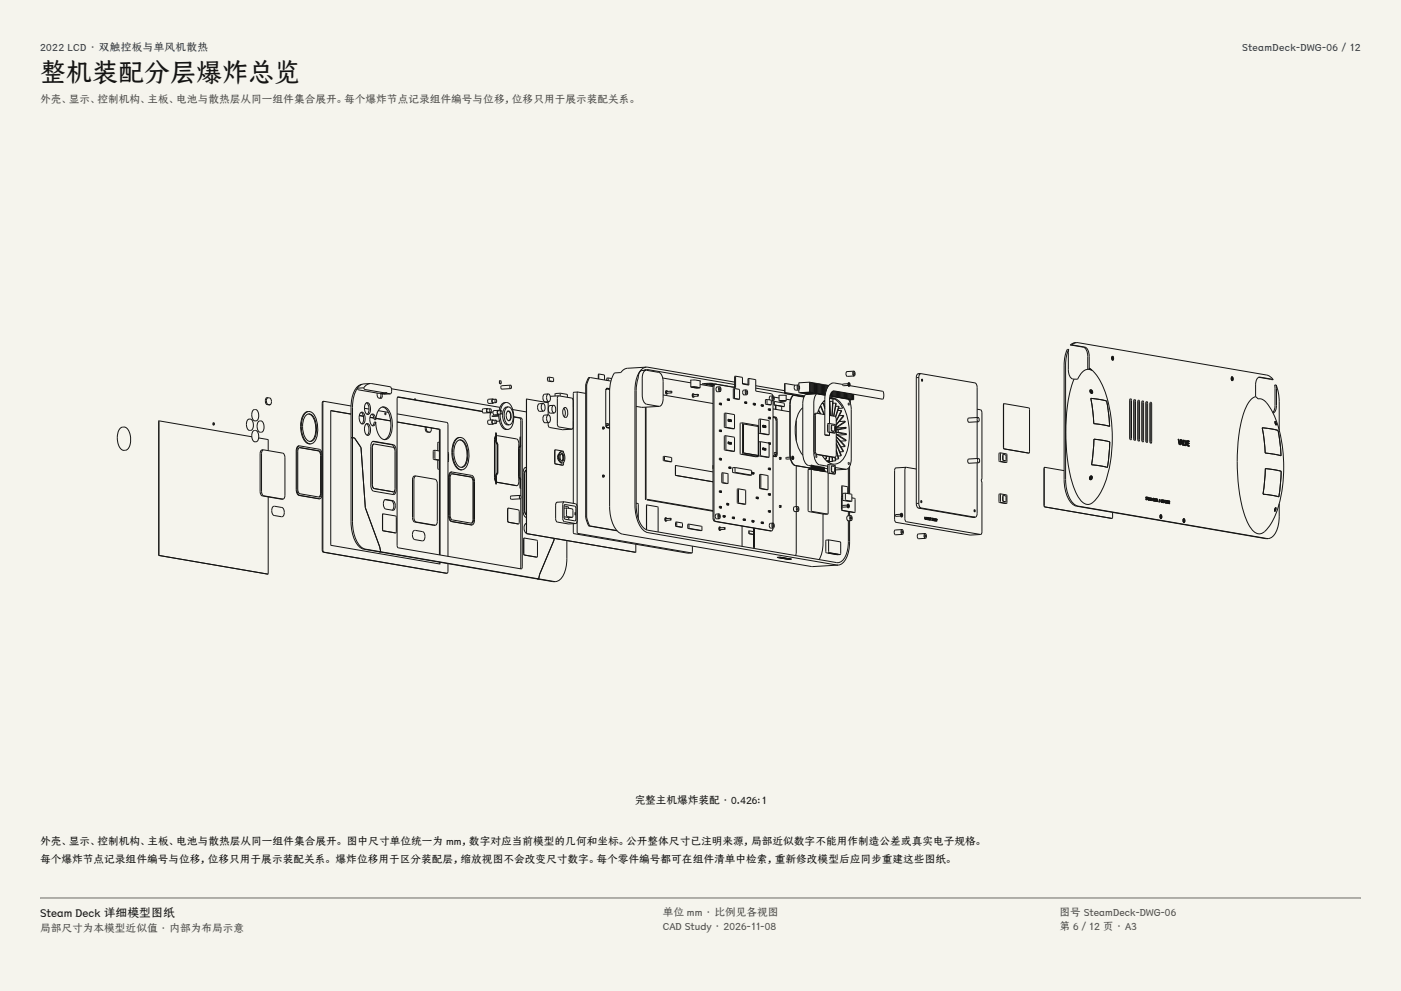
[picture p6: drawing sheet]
<svg xmlns="http://www.w3.org/2000/svg" width="420mm" height="297mm" viewBox="0 0 420 297" stroke-linecap="round" stroke-linejoin="round" font-family="sans-serif">
<defs><g id="words">
<text font-size="7.8" fill="#141413" x="12" y="24.7">整机装配分层爆炸总览</text>
<text font-size="3.5" fill="#141413" x="12" y="274.9">Steam Deck 详细模型图纸</text>
<g font-size="3.2" fill="#1b365d">
<text x="12" y="15.3">2022 LCD · 双触控板与单风机散热</text>
<text x="372.4" y="15.3">SteamDeck-DWG-06 / 12</text>
</g>
<g font-size="3.2" fill="#504e49">
<text x="12" y="30.9">外壳、显示、控制机构、主板、电池与散热层从同一组件集合展开。每个爆炸节点记录组件编号与位移，位移只用于展示装配关系。</text>
<text x="198.7" y="274.5">单位 mm · 比例见各视图</text>
<text x="317.6" y="274.5">图号 SteamDeck-DWG-06</text>
<text x="12" y="279.3">局部尺寸为本模型近似值 · 内部为布局示意</text>
<text x="198.7" y="278.8">CAD Study · 2026-11-08</text>
<text x="317.6" y="278.8">第 6 / 12 页 · A3</text>
</g>
<g font-size="3.2" fill="#141413">
<text x="190.2" y="241">完整主机爆炸装配 · 0.426:1</text>
<text x="12" y="253.3">外壳、显示、控制机构、主板、电池与散热层从同一组件集合展开。 图中尺寸单位统一为 mm，数字对应当前模型的几何和坐标。公开整体尺寸已注明来源，局部近似数字不能用作制造公差或真实电子规格。</text>
<text x="12" y="258.6">每个爆炸节点记录组件编号与位移，位移只用于展示装配关系。 爆炸位移用于区分装配层，缩放视图不会改变尺寸数字。每个零件编号都可在组件清单中检索，重新修改模型后应同步重建这些图纸。</text>
</g>
</g></defs>
<g fill="#f5f4ed">
<path d="M0 0h420v297h-420z"/>
<path d="M12 12h396v275h-396z"/>
</g>
<g fill="none" stroke="#141413" stroke-width=".3">
<path d="M80 119.2a1.18 1.18 0 0 0-.4 1.3 1.18 1.18 0 0 0 1 .8M80 119.2h.1M80.3 119.2a1.18 1.18 0 0 1 1.1 .8 1.18 1.18 0 0 1-.5 1.3M80.3 119.2a1.18 1.18 0 0 0-.4 1.3 1.18 1.18 0 0 0 1 .8M80.3 119.2h-.3M107.1 116.3l.4 .5 6.2 1.1 1.9-.1M107.1 116.4a10 10 0 0 0-1.4 5.7v34.3a10.4 10.4 0 0 0 2.6 7.6l1.2 .6 52 8.9M108.5 115.2a4.2 4.2 0 0 0-2.8 3.5l-.5 3.4v34.3a10.4 10.4 0 0 0 2.7 7.6l1.2 .6 4.6 .8M109 116.2l.4 .5 6.2 1.1M109 116.2l-1.9 .1M111 114.9a4.1 4.1 0 0 0-3.1 .7l-.8 .7M111 114.9l6 1a1.56 1.56 0 0 1 0 2.1"/>
<path d="M111 114.9l-.8 .3-1.2 1M113.1 117.8a1.24 1.24 0 0 0 1 1.6M114 117.9l.1 .1M114.1 118l1 .1M114.1 119.4h.1M114.1 118v.9l-.2 .5M114.6 118.1v.7l-.4 .6M115.2 118.1h-.1M115.6 117.8l.2-.2 .2 .3M116 117.9l1 .1M116 117.9l-1.9 .1M117 118h.1"/>
<path d="M117 118l-1.9 .1M117.4 116.5l32.5 5.6M119.2 119l25.4 4.4M124.4 119.5v.3zM147.7 119.6h-1.2l-.3 .6 .3 .7 1.3-.1M147.7 119.6l-.3 .6 .4 .6M147.7 119.6l.2 .1M148.6 119.6l-.8 .1-.3 .5 .3 .5h.9M148.6 119.6l-.2 .5 .3 .6M148.6 119.6a.64 .64 0 0 1 .1 1.1M149.8 114.1l-.1 .8 .5 .1M149.8 114.1h.1"/>
<path d="M149.9 114.1v.9M149.9 114.1h.1M149.9 114.1h-.1M149.9 114.1l.3 .1v.8M150.1 115h.1M150.2 115h.1M150.2 115h-.1M153 115.4l-2.6 .2-.3 .5 .3 .5 2.7-.1M153 115.4l-.2 .5 .3 .6M153 115.4a.64 .64 0 0 1 .1 1.1M157.9 119.7l-.1 40.1M157.9 119.6l-.1 .1"/>
<path d="M157.9 119.6h.1M157.9 119.6v.1M157.9 119.6l6.4 1.1M164.2 113.1l-.1 1 1.2 .3M164.2 113.1h.1M164.4 118.1h-1.1a1.43 1.43 0 0 0 .1 2.3h1.1M164.4 118.1a1.43 1.43 0 0 0 .1 2.3M164.4 118.1a1.43 1.43 0 0 1 .1 2.3M164.7 113v1.1l1.2 .2M164.7 113h.1M164.7 113l-.5 .1M164.8 113l1.1 .3v1"/>
<path d="M165.3 114.4h.1M165.9 114.3h.1M165.9 114.3l-.6 .1M166.4 118.7h.1M166.5 117.9l-.1 .8M166.5 117.9h.1M167.5 118.6l-.4 .8 .1 8.3 .3 .3 4 .6M167.5 118.6l3.9 .7 .4 .9M167.5 118.6l-2.5 .2M168 117.8v.9M168 117.8h.1M168 117.8l-1.5 .1"/>
<path d="M168 117.8l2 .4 .1 .9M172 117.6l-.1 .3v33M172 117.6h.1M173.2 117.5l-.2 .3 .1 42 34.3 5.9M173.2 117.5h.1M173.2 117.5l-1.2 .1M173.2 117.5l2.4 .4M175.6 115.4v39.6M175.9 115.4v39.6M175.9 115.4h-.3M176.5 113.2l-.9 2.2M176.5 113.2h.1"/>
<path d="M176.6 113.2h-.1M176.8 113.2l-.9 2.2M176.8 113.1v.1M176.8 113.1l6.3 1.1M176.8 113.1l-.3 .1M179.5 112.1l-.1 1.5M179.5 112.1h.1M179.6 112.1l-.1 1.5M179.6 112.1h.1M179.6 112.1h-.1M179.7 112.1l1.5 .4v1.4M181.7 116.6h.1"/>
<path d="M181.9 116.4l.9 .1M181.9 116.6l-.3 .3M181.9 116.6h.1M181.9 116.6h-.2M182 113.3l-.1 .7M182 113.3h.1M182 116.6l.8 .1M182.4 113.3l-.1 .8M182.4 113.3h.1M182.4 113.3h-.4M182.4 113.3l1 .2M182.8 116.5l-1-.1-.2 .7v10.5l.3 .5 .9 .2"/>
<path d="M192.5 111a2.06 2.06 0 0 0-1.2 2.3l-.4 1.8-.2 2v34.3a8.8 8.8 0 0 0 3 7.3l25.5 4.5M192.5 111h.1M193 111l1.2-.2 26 4.4M193.7 111l3.8 .6a2.73 2.73 0 0 1 1.3 2.8l-.2 6.2a1.36 1.36 0 0 1-.9 1.2M193.7 111a2.1 2.1 0 0 0-1.2 2.3l.2 6.4a1.84 1.84 0 0 0 1.1 1.4l3.9 .7M193.7 111h-1.2M193.8 110a4.1 4.1 0 0 0-3.1 3.8l-.3 3.2v34.3a10.5 10.5 0 0 0 2.6 7.7l1.2 .6 57.1 9.8M193.8 110l26.4 4.5M193.8 110l-6.1 .4-.9 .5-.7 .8-1.9 .1a10.2 10.2 0 0 0-1.4 5.7v34.3a10.5 10.5 0 0 0 2.6 7.7l1.2 .6 56.6 9.7 8.1-.4M198.7 113.3l8.4 1.4M198.8 118.4l14.9 2.5M199.7 117.1h.1"/>
<path d="M199.7 117.1a.64 .64 0 0 0 .1 1M199.9 118.1h-.1M199.9 117.1l.2 .2M199.9 117.1a.64 .64 0 0 0 0 1M199.9 117.1h-.2M200.1 117.8l-.2 .3M201.3 117.2l-1.5 .3 .1 .3h1.4M201.3 117.2v.6M207.1 114l1.2-.1 1.6 .3M207.1 114h.1M207.1 116l2.5 .2h-.2M207.1 116l2.3 .2"/>
<path d="M207.1 113.9v2.1M207.4 116l.9-.1 1.6 .3M207.7 118h.1M207.7 118a.64 .64 0 0 0 .1 1M207.9 119h-.1M207.9 118l.2 .3M207.9 118a.64 .64 0 0 0 0 1M207.9 118h-.2M208.1 118.8l-.2 .2M208.4 116.2l1 .1M209.3 118.2l-1.5 .2 .1 .4 1.4-.1M209.3 118.2v.5"/>
<path d="M209.9 116.2l-.5 .1M209.9 114.1v2.1M209.9 115.2l3.9 .7M210.5 115h3.3zM213.1 115.3l-.4 .1 1.1 .1M213.8 115.6h.1M214.2 115.2l-.3 .2-.2 .7 .2 39.8 .4 .4 16.7 2.8M214.2 115.2h.1M214.5 115.1l-.3 .3-.2 .7 .2 39.8 .4 .3 16.7 2.9M214.5 115.1l-.3 .1M214.8 115.2l-1-.2-2.2 .2h2.4M215 115.2l.9 .2"/>
<path d="M215.7 116.4h.2l-.1 .6zM215.7 115.9l-.9 .2-.2 .5 .3 .8h.9M215.7 115.9l-.3 .7 .4 .8M215.7 115.9a.89 .89 0 0 1 .1 1.5M216.1 115.4l.8 .2M217.2 115.6l.8 .1M218 119.6v.3l.7 .1M218 119.9h.1M218 119.6h.1M218 119.6h.3M218.1 120h.1M218.2 115.8l.9 .1"/>
<path d="M218.3 119.6v.3M218.3 119.9h.1M218.3 119.5h.1M218.3 119.5v.1M218.3 119.6h.1M218.3 119.9l-.2 .1M218.3 119.6h.3M218.4 120h.3M218.4 120h.1M218.6 119.9h.1M218.6 120h.1M218.6 119.6h.1"/>
<path d="M218.6 119.6v.4M218.6 119.6l.1 .4M218.7 120h.1M218.7 119.6h.1M219.3 116h.9M219.9 116.5v2.9l1.4 .3M219.9 116.5h.1M220.2 116h.1M220.2 116.1h.1M220.3 116.5l-.1 2.9 1.4 .3M220.3 116.5h.1M220.3 116.5h-.4"/>
<path d="M220.3 116.5l1.4 .2v3M220.5 112.7l-.3 .1v3.3M220.5 112.7v3.5l-6-1.1M220.5 112.7l2.1 .4v2l1.9 .3v-2M221.3 119.7h.1M221.6 119.7h.1M221.7 119.7h-.4M222.6 114.9l1.6 .3M223.6 117.3l.3 .1-.1 .5zM223.7 116.9l-.9 .1-.2 .6 .3 .7h.9M223.7 116.9l-.3 .6 .4 .8M223.7 116.9a.89 .89 0 0 1 .1 1.4"/>
<path d="M224.2 113.4v2M224.3 113.4h-.1M224.5 113.4l2.1 .4v3.4l4.6 .8 .5 .7M224.5 113.4h-.2M226.6 115.6l8.6 1.5M226.6 116.3l8.6 1.5M229.5 119.8v1.3l1.2 .3M229.5 119.8h.1M230 119.7v1.4l1.2 .2M230 119.7h.1M230 119.7l-.5 .1M230 119.7l1.2 .3v1.3"/>
<path d="M231.6 119.1h.3l-.1 .6zM231.7 118.7l-.9 .1-.1 1M231.7 118.7l-.3 .6 .4 .8M231.7 118.7a.88 .88 0 0 1 .1 1.4M232.1 119l1.4 .3M233.5 118.6l.8-.2 1.4 .2M233.5 118.5v1.6M235.3 114.9v3l5.8 1M235.3 114.9h.1M235.3 117.6v.3M235.3 117.6l5.9 1M235.4 114.9l-.1 2.7"/>
<path d="M235.4 114.9h.1M235.4 114.9h-.1M235.4 114.9l3 .6M235.7 118.5v1.6M235.7 119.6l1.2 .3M237.9 118.5l-.4 .2-.5 .8-.2 1.7v14.9l.3 2a2 2 0 0 0 1.3 1.4l4.8 .9M237.9 118.5l-.7 1-.3 1.7v14.9l.4 2a2 2 0 0 0 1.2 1.4l4.7 .8M237.9 118.5l3.1 .5M238.4 115.4l-.3 .4 .1 .9 .3 .2h.9M239.2 115.9h.3l-.1 .6zM239.3 115.4l-.3 .7 .1 .6 .3 .2M239.3 115.4a.91 .91 0 0 1 .1 1.5"/>
<path d="M239.3 115.4h-.9M239.5 116.9v.8M239.5 114.7v.8M239.5 114.7h.1M239.5 117.7h.1M239.8 117.7v.1M239.8 117.7h.1M239.8 117.8h.1M239.9 117.8h.1M240.2 117.7v.1M240.2 117.8h.1M240.5 117.8l.1 .1"/>
<path d="M240.5 117.8h.1M240.6 117.9h.1M240.9 117.9h.1M241.2 117.9v.1M241.2 118h.1M241.3 118h.1M241.6 118v.1M241.6 118h.1M241.6 118.1h.1M241.9 118.1h.1M241.9 118v.1M242 118.1h.1"/>
<path d="M242.2 118.1v.1M242.2 118.1h.1M242.7 114.5v3M242.7 114.5h.1M242.7 114.5l-3.2 .2M242.7 117.5h.1M242.8 114.5v.1M242.8 117.5l-3.3 .2M242.8 117.5h.1M242.8 114.6v2.9M243.1 114.6v3M243.1 114.6h.1"/>
<path d="M243.1 114.6h-.3M243.1 117.6h.1M243.1 117.6l-3.2 .2M243.4 117.6h.1M243.4 114.7v2.9M243.4 114.7h.1M243.4 114.7h-.3M243.5 117.6h.1M243.5 114.7h.1M243.5 117.6l-3.3 .2M243.5 114.7v2.9M243.7 117.7h.1"/>
<path d="M243.7 114.7v3M243.8 114.7h-.1M243.8 114.7h-.3M243.8 117.7h.1M243.8 114.7h.1M243.8 117.7l-3.2 .2M243.8 114.7v3M244.1 117.7h.1M244.1 114.8v2.9M244.1 114.8h.1M244.1 114.8h-.3M244.2 114.8h.1"/>
<path d="M244.2 117.7l-3.3 .2M244.2 117.7h.1M244.2 114.8v2.9M244.4 114.9v2.9M244.4 114.8v.1M244.4 114.8l-.2 .1M244.4 117.8h.1M244.4 114.8h.1M244.5 117.8h.1M244.5 114.8v.1M244.5 117.8l-3.2 .2M244.5 114.9v2.9"/>
<path d="M244.8 114.9v3M244.8 114.9h.1M244.8 114.9h-.3M244.8 118l-3.3 .2-.7 1.6-.1 16 .3 2.2a2.15 2.15 0 0 0 2.2 1.6M244.8 118l-.6 1.1-.2 1.7v14.8l.3 2.2a2.14 2.14 0 0 0 1.4 1.5l2.4 .4M244.8 118l2.6 .4M244.8 117.9h.1M244.8 117.9l-3.2 .2M244.9 114.9l-.1 3M245.1 117.9h.1M245.1 115v2.9M245.1 115h.1"/>
<path d="M245.1 115h-.2M245.2 115h.1M245.2 117.9l-3.2 .2M245.2 117.9h.1M245.2 115v2.9M245.5 118h.1M245.5 115v3M245.5 115h.1M245.5 115h-.3M245.5 118h-.6M245.6 118h-.1M245.6 115v3"/>
<path d="M245.8 118h.1M245.8 115.1v2.9M245.8 115.1h.1M245.8 115.1h-.2M245.9 118l-.7 .1M245.9 118h.1M245.9 115.1v2.9M246.2 115.1v3M246.2 115.1h.1M246.2 115.1h-.3M246.2 118.1h.1M246.2 115.1v.1"/>
<path d="M246.2 118.1h-.6M246.2 115.2v2.9M246.5 115.2l.1 3M246.5 115.2h.1M246.5 115.2h-.3M246.6 118.2h.1M246.6 115.2h.1M246.6 118.2h-.7M246.6 115.2v3M246.9 118.2h.1M246.9 115.3v2.9M246.9 115.2v.1"/>
<path d="M246.9 115.2l-.3 .1M246.9 115.3h.1M246.9 118.2l-.6 .1M247.2 115.3v3M247.2 115.3h-.3M247.2 118.3h.1M247.2 115.3h.1M247.2 120h.1M247.3 115.3h.1M247.3 120l-1.5 1.8-.7 2.1M247.3 118.3h-.7M247.3 118.3h.1"/>
<path d="M247.3 115.3v3M247.4 118.4h-.1M247.4 118.4h-.4M247.6 115.4l-.1 2.1M247.6 115.4h.1M247.6 115.4h-.3M247.6 115.4v1.8M247.9 115.4v1.1M247.9 115.4h.1M247.9 115.4h-.3M248 115.4v.1M248 115.5v.8"/>
<path d="M248.2 115.5v.3M248.2 115.5h.1M248.2 115.5h-.2M248.3 115.5h.1M248.3 115.5v.2M248.4 115.6h-.1M248.7 119.4l1 .2M248.7 119.2a3.7 3.7 0 0 1 3.9 2.3 18.7 18.7 0 0 1 .9 14.9 3.5 3.5 0 0 1-5 2.3l-1-.9-1-1.3M248.8 118.7l5.5 .9 .7 1.4 .2 1.7v14.8l-.3 2a1.58 1.58 0 0 1-1.2 1.1M248.8 119.3h.1M248.8 119.2v.1M248.8 119.2a4.6 4.6 0 0 1 3.8 3.1l-1.2 .1"/>
<path d="M248.9 119.3h.1M248.9 118.3v.3M248.9 119.3v.2M248.9 118.6h.1M249 118.6h-.2M249 118.6h.1M249 118.1v.5M249.2 119.3v.1M249.2 119.3h.1M249.2 119.4h.1M249.3 118.6h.1M249.3 117.6v1"/>
<path d="M249.3 119.3h-.4M249.3 118.6l-.5 .1M249.4 118.6h-.1M249.4 117.5v1.1M249.5 119.4h.1M249.5 119.3v.1M249.6 119.4h.1M249.6 119.3l-.4 .1M249.6 117.3l.1 1.4M249.7 118.7h-.7M249.7 119.6v.7M249.7 118.7h.1"/>
<path d="M249.7 117.2v1.5M249.8 119.4h-.2M249.8 119.4l.1 .1M249.8 119.4h.1M249.9 119.5h.1M250 118.7h.1M250 117.1v1.6M250 119.5h-.1M250 118.7v.1M250 118.8h.1M250 118.8h-.6M250 117.2v1.6"/>
<path d="M250.2 119.6h-.5M250.3 118.8h.1M250.3 117.2v1.6M250.4 118.8l-.7 .1M250.4 118.8h.1M250.4 117.2v1.6M250.7 117.3v1.6M250.7 118.9h.1M250.7 118.9h-.6M251 117.3l.1 1.6M251.1 118.9l-.7 .1M251.1 118.9h.1"/>
<path d="M251.1 117.3v1.6M251.3 117.4l.1 1.6M251.4 119h.1M251.4 119h-.6M251.4 117.4v1.6M251.7 119h.1M251.7 117.4v1.6M251.7 119l.1 .1M251.8 119.1h.1M251.8 119.1h-.7M251.8 117.4v1.7M252 119.1h.1"/>
<path d="M252 117.5v1.6M252.1 119.1l-.6 .1M252.1 119.1h.1M252.1 117.5v1.6M252.4 117.5v1.6M252.4 119.2h.1M252.5 119.2h-.7M252.5 117.6v1.6M252.7 115.2l-2.5-.4a2.8 2.8 0 0 0-2.7 2.7l-.2 2.3v10.6M252.7 117.6l.1 1.6M252.8 119.2l-.6 .1M252.8 119.2h.1"/>
<path d="M252.8 117.6v1.6M253.1 117.7v1.6M253.1 119.3h.1M253.1 119.3h-.6M253.2 117.7l-.1 1.6M253.4 119.3h.1M253.4 117.7v1.6M253.5 119.3l-.7 .1M253.5 119.3h.1M253.5 117.7v1.6M253.8 119.4h.1M253.8 117.8v1.6"/>
<path d="M253.8 119.4h-.6M254.1 117.8v1.6M254.1 119.5h.1M254.2 119.5h.1M254.2 119.5h-.7M254.2 117.9v1.6M254.2 115l-1.4 .1-.1 .2 .1 .3 1.4-.1M254.4 115.1l.4 .2zM254.4 114.7l-.2 .5 .3 .6M254.4 114.7h.1M254.5 117.9v1.6M254.5 119.5l-.6 .1"/>
<path d="M254.5 119.5h.1M254.5 115.2v-.4l.1 .8-.1-.3M254.5 115.2h.2M254.5 115.8h.1M254.5 114.7l-.2 .5 .3 .6M254.5 114.7a.66 .66 0 0 1 .1 1.1M254.5 114.7h-.1M254.5 115.2v.1M254.6 115.8h-.1M254.7 115.2v.1M254.8 115.2h-.1M254.8 115.6l9.8 1.7"/>
<path d="M254.8 119.6h.1M254.8 118v1.6M254.9 119.6h.1M254.9 119.6h-.7M254.9 118v1.6M254.9 119.8v1M255.1 118l.1 1.6M255.2 119.6h.1M255.2 119.6l-.8 .1M255.2 118v1.6M255.5 119.7h.1M255.5 118.1v1.6"/>
<path d="M255.6 119.7l-1.2 .1M255.6 119.7h.1M255.6 118.1v1.6M255.8 119.7v.1M255.8 118.1v1.6M255.8 119.8h.1M255.9 111.7h.2l-.1 .6zM255.9 119.8h.1M255.9 119.8h-1.4M255.9 119.7v.1M255.9 118.2v1.5M255.9 111.2l-2 .2-.3 .6 .4 .8 2-.1"/>
<path d="M255.9 111.2l-.3 .7 .4 .8M255.9 111.2a.89 .89 0 0 1 .1 1.5M264.6 117.3h.1M264.6 117.3l.4 1.2-.4 1.1-14.5-2.4a1.67 1.67 0 0 0-1.4 1.8v7.9M274.7 113.2v37.7M275.3 112a1.05 1.05 0 0 0-.6 1.2M275.3 112h.1M275.4 113.1l-.7 .1M275.4 113.1v37.7M276 112l16.3 2.8a1.37 1.37 0 0 1 .6 1.3v9M276 112a1.05 1.05 0 0 0-.6 1.1M276 112h-.7"/>
<path d="M276.3 113.7h.2l-.1 .6zM276.3 113.6l.1 .6M320.4 104.7l-.6 1.8-.3 2.9v34.3a10.1 10.1 0 0 0 2.5 7.4l1.2 .6 57 9.7M320.4 104.7l-.1 6.1 .1 1.3a1.73 1.73 0 0 0 1.6 1.5M320.4 104.7h-.5l-.4 1.2-.5 2.8v35a10.1 10.1 0 0 0 2.6 7.4l1.1 .6 57.5 9.7M321.1 103.4l3.7 .7a2.73 2.73 0 0 1 1.3 2.7v3.9M321.3 103.4l3.9 .6a2.73 2.73 0 0 1 1.3 2.8l.1 3.9M322 113.6l1.1 .1a3.6 3.6 0 0 1 3.7-2.9l.5 .2-.7-.7a15.7 15.7 0 0 1 5.4 9.5 42.6 42.6 0 0 1-1.6 27l-1.3 2.2a3.7 3.7 0 0 1-3.3 2.2 7 7 0 0 1-3.8-5 56 56 0 0 1-.2-32.1zM322.7 102.7l57.1 9.7 1.1 .6 .8 .8M322.7 102.7l-.7 .2-.7 .5M322.7 102.7l-1.2 .2-.7 .5h.5M326.8 116.9a.53 .53 0 0 1 .7 .3 .53 .53 0 0 1-.3 .7l-.4-.4z"/>
<path d="M326.8 116.9v.1M326.8 116.9h.1M326.9 116.9h-.1M326.9 116.9l-.1 .2 .1 .5 .5 .2M326.9 116.9a.59 .59 0 0 1 .6 .3 .59 .59 0 0 1-.1 .6M327 119.4l3.7 .5a1.12 1.12 0 0 1 1.2 1.2l.8 6.7-4.8-.8zM327.1 117.3l-.1 .1M327.1 117l.1 .7M327.1 117h-.1M327.1 117.4h.1M327.2 117.4v.3M327.2 117.4h-.1"/>
<path d="M327.3 117.9h-.1M327.3 117.9h.1M327.4 117.8l-.1 .1M327.4 117.3h-.5l.2 .1M327.4 117.3l-.2 .1M327.4 117.3l-.1 .1M333.4 106.8v.1M333.4 106.8h.1M333.4 107.3h.3M333.4 107.3v.1M333.5 107.9h.1M333.5 106.8l-.2 .5 .3 .6"/>
<path d="M333.5 106.8a.66 .66 0 0 1 .1 1.1M333.5 106.8h-.1M333.5 107.3l-.2 .1h.3M333.5 107.3h-.1M333.5 106.8l-.3 .5 .4 .7M333.5 106.8l.3 .4-.2 .8M333.6 107v.7v-.3M333.6 107v.3M333.6 107.3h.1M333.6 107h-.1M333.6 107.3h-.1M333.7 107.3v.1"/>
<path d="M333.7 107.3l-.1 .1M333.7 107.3h.1M338.7 119.7v11.9M338.9 119.5l-.2 .4v11.4l.3 .5M338.9 119.5h.1M338.9 119.5l.3 .5v11.4l-.2 .4M339.9 119.9l.1 11.9M340.1 119.7l-.2 .4v11.4l.3 .5M340.1 119.7h.1M340.1 119.7l.3 .5v11.4l-.2 .4M341.3 119.9l-.2 .4v11.4l.2 .5M341.3 119.9h.1"/>
<path d="M341.4 119.9l.2 .5v11.4l-.2 .4M369.1 113.5l.3 .6M369.1 113.5l.3 .5M369.2 113.4l.4 .2zM369.2 113.4l.3 .1M369.2 113h.1M369.3 112.9v.1M369.3 113.5h.1M369.3 114h.1M369.4 113l-.3 .5M369.4 113a.66 .66 0 0 1 0 1M369.4 113h-.2"/>
<path d="M369.4 112.9l-.3 .6M369.4 112.9l.3 .4-.3 .8M369.4 114l-.1 .1M369.4 113.1h.1M369.4 113.1v.8v-.3M369.4 113.1l-.1 .4M369.5 113.5v.1M369.6 113.5h-.1M375 119.7a1.17 1.17 0 0 1 1-.7 1.17 1.17 0 0 1 1.1 .6 3.7 3.7 0 0 1 3.5 2.4 38.5 38.5 0 0 1 3.9 23.8 22.7 22.7 0 0 1-5.4 13.5 2.53 2.53 0 0 1-4.1-.9 32.6 32.6 0 0 1-3.9-14.8 48 48 0 0 1 2.5-21.6zM377.3 113.1l4.4 .7M381.7 113.8l-4.1-.8a2.1 2.1 0 0 0-1.2 2.3v3.6M382.6 115.4l.6 2 .3 2.2v9.3"/>
<path d="M382.6 115.4v6.7l-.4 1.3-.5 .4M382.6 115.4h-.5l.1 6.7-.6 1.5M36 128.4a1.68 1.68 0 0 1 1.8-.3 1.68 1.68 0 0 1 1 1.4 4.6 4.6 0 0 1-.8 5.3 1.95 1.95 0 0 1-2.6-1.9 5.1 5.1 0 0 1 .6-4.5zM47.6 126.1v40.3l32.7 5.7M47.6 126.1h.1M47.7 126.1v40.4M47.7 126.1h.1M47.7 126.1h-.1M47.7 126.1l27.8 4.8M63.9 126.7l-.1 .3 .2 .4M63.9 126.7l.1 .1M64.1 127.3l-.1 .1"/>
<path d="M64.1 126.7l-.1 .3 .2 .3M64.1 126.7l.2 .3-.1 .3M64.1 126.7h-.2M64.2 127.3l-.2 .1M74.3 125.7a1.2 1.2 0 0 1 1.3 .3 1.2 1.2 0 0 1 .4 1.2 1.19 1.19 0 0 1-.2 1.3 1.19 1.19 0 0 1-1.3 .4l-.5-.8a2.52 2.52 0 0 1 .3-2.4zM75.9 122.9a1.2 1.2 0 0 1 1.3 .2 1.2 1.2 0 0 1 .4 1.3 1.19 1.19 0 0 1-.2 1.3 1.19 1.19 0 0 1-1.3 .3l-.5-.8a2.52 2.52 0 0 1 .3-2.3zM75.9 129.2a1.2 1.2 0 0 1 1.3 .2 1.2 1.2 0 0 1 .4 1.3 1.19 1.19 0 0 1-.2 1.3 1.19 1.19 0 0 1-1.3 .3l-.5-.8a2.52 2.52 0 0 1 .3-2.3zM77.5 131.2l2.9 .6v3.3M77.5 126.3a1.2 1.2 0 0 1 1.3 .2 1.2 1.2 0 0 1 .4 1.3 1.19 1.19 0 0 1-.2 1.3 1.19 1.19 0 0 1-1.3 .4l-.5-.9a2.52 2.52 0 0 1 .3-2.3zM78.6 134.8a1.05 1.05 0 0 0-.6 1.2v11.2a1.37 1.37 0 0 0 .6 1.4l5.8 1M78.6 134.8h.1M79 134.8l5.8 1a1.37 1.37 0 0 1 .6 1.4v11.2a1.05 1.05 0 0 1-.6 1.2"/>
<path d="M79 134.8a1.05 1.05 0 0 0-.6 1.2v11.2a1.37 1.37 0 0 0 .6 1.4l5.8 1M79 134.8h-.4M80.7 121.3h-.1M80.9 121.3h-.3M89.5 133.6l-.4 .3-.3 1.3 .2 12.5 .6 .8 6.1 1M89.5 133.6h.1M89.6 134.2l6.1 .9 .4 .3 .2 1.1v11.3a.84 .84 0 0 1-.6 1.2l-5.8-1-.5-.6-.1-12.1zM89.7 134.2l5.7 .9 .6 .7 .1 12-.1 .8-.4 .4M89.8 133.6l5.9 1 .5 .4 .4 1.4M89.8 133.6l-.5 .3-.3 1.2v11.6l.4 1.4 .5 .4M89.8 133.6h-.3M91.7 124.5a1.46 1.46 0 0 1 2.5 .7 7.5 7.5 0 0 1 0 6.4 1.53 1.53 0 0 1-1.6 .6 1.53 1.53 0 0 1-1.2-1.2 6.7 6.7 0 0 1 .3-6.5z"/>
<path d="M92.3 123.3a2.9 2.9 0 0 0-2 2.8 7.5 7.5 0 0 0 1.6 6.6l1 .3M92.4 123.3h-.1M92.4 124.1a2.71 2.71 0 0 1 2 2.4 6.1 6.1 0 0 1-.8 5.5l-.7 .3M92.5 123.3a2.9 2.9 0 0 0-2 2.7 7.5 7.5 0 0 0 1.6 6.7l1 .3M92.5 123.3a2.52 2.52 0 0 1 2.2 2.1 8.7 8.7 0 0 1-.4 6.9l-.5 .5-.7 .2M92.5 123.3h-.2M93 133h-.1M93.1 133h-.2M96.9 120.3l-.3 .6v43.9l.1 .6 37.3 6.4M96.9 120.3h.1M97.1 120.3l-.3 .6v43.9l.3 .7M97.1 120.3l8.1 1.4"/>
<path d="M97.1 120.3h-.2M99.2 123v40.4l32.7 5.6v-.5M99.2 123h.1M99.2 123l6 1.1-6-1M105.2 131.2l1.1 .1 1.9 2.8 1.3 18.1 4.3 11.7 .3 1.5h-.4M107.7 124.6l1.3 .2M108.2 123.6l.3-.1a2.23 2.23 0 0 1 .2 3.6 2.34 2.34 0 0 1-.5-3.5zM108.2 123.6a2.53 2.53 0 0 1 .3 3.4M109.3 122.4l1.3 .2M109.8 127l.3-.1a2.22 2.22 0 0 1 .2 3.6 2.34 2.34 0 0 1-.5-3.5zM109.8 120.7h.3a2.22 2.22 0 0 1 .2 3.5 2.34 2.34 0 0 1-.5-3.5zM109.8 127a2.53 2.53 0 0 1 .2 3.5"/>
<path d="M109.8 120.7a2.53 2.53 0 0 1 .2 3.5M110.9 125.1l1.3 .2M111.4 124.1l.6 .8 .2 .9h.5M111.6 134.1v11.1M111.7 132.3l6.2 1 .7 .8 .2 1v11.6l-.2 .9-.3 .5-6.3-.9-.7-.8-.1-1v-11.6l.1-.9zM111.7 132.3l5.8 1 .4 .4 .4 .8M112.1 133.1l-.4 .3-.1 .7M112.1 133.1h.1M112.1 133.1l5.8 .9 .4 .4 .1 .8v11.2l-.1 .7-.4 .3M112.1 133.1l-.3 .3-.2 .7M112.6 126.5h-.4l-.6 1.1M112.7 125.8l-.1-.6a1.01 1.01 0 0 0-1.2-1 2.4 2.4 0 0 0 .5 3.4 1.17 1.17 0 0 0 .7-1.1"/>
<path d="M112.7 125.8l.3-1.7a1.98 1.98 0 0 1 1.1-1.8 1.98 1.98 0 0 1 2.1 .2 8.3 8.3 0 0 1 .5 8.6 1.73 1.73 0 0 1-3-.6l-.9-2.2-.2-1.8M112.7 125.4l4.4 .8M113.4 123.1l3 .5M114.6 122a4.7 4.7 0 0 1 2.6 4.7 4.7 4.7 0 0 1-2 5.1M115.4 123.8h.2v.5zM115.4 123.7l.1 .5M119 126.5l12.7 2.2v37.6M119 124l15 2.6 .3 .4v39.7M119 126.4l12.9 2.3v37.6M127.5 128a1.19 1.19 0 0 0 1 1.6M127.8 128a1.18 1.18 0 0 0 1 1.5M128.5 129.6h.1"/>
<path d="M128.6 129.5v.1M128.8 129.5h.1M128.9 129.5l-.3 .1M129.3 128.3v.7l-.4 .5M130 135l-.1 2.6 1.3 .3M130 135h.1M130.5 135l-.1 2.6 1.3 .3h-.5M130.5 135h.1M130.5 135h-.5M130.5 135l1.2 .2M131.2 137.9v2.4l.2 .3 .3 .1M131.4 132.6l-.2 2.5"/>
<path d="M131.4 132.6h.1M131.7 132.7v.1M131.7 132.5l-.3 .1M134.3 138.3h.1M134.3 135.6h.1M134.3 135.6v2.7M137.1 132.2a1.46 1.46 0 0 1 2.4 .8 7.5 7.5 0 0 1 0 6.4 1.53 1.53 0 0 1-1.6 .6 1.53 1.53 0 0 1-1.2-1.2 6.7 6.7 0 0 1 .4-6.6zM137.6 131.1a2.9 2.9 0 0 0-2 2.7 7.5 7.5 0 0 0 1.7 6.7l.9 .3M137.7 131.1h-.1M137.8 131.8a2.71 2.71 0 0 1 2 2.5 6.1 6.1 0 0 1-.9 5.5l-.6 .3M137.9 131.1a2.9 2.9 0 0 0-2.1 2.7 7.5 7.5 0 0 0 1.7 6.7l.9 .3M137.9 131.1a2.52 2.52 0 0 1 2.2 2.1 8.7 8.7 0 0 1-.4 6.9l-.6 .5-.7 .2"/>
<path d="M137.9 131.1h-.3M144.6 123.3l-25.4-4.3-.1 44.8 .3 .4 36.8 6.3M146.1 122.4l-1.2 .1-.3 .6 .3 .7 1.3-.1M146.1 122.4l-.3 .6 .4 .7M146.1 122.4l.2 .1M146.2 123.7h1M146.3 123.7l.8 .1M147 122.5l-.8 .1-.3 .4 .3 .6 .9-.1M147 122.5l-.2 .5 .3 .5M147 122.5a.64 .64 0 0 1 .1 1M147.5 124.8h.1M147.5 124.7v.1"/>
<path d="M147.5 124.7h.1M147.6 124.8h.1M147.7 125.8l-1.2 .1-.3 .6 .3 .7 1.3-.1M147.7 125.8l-.3 .6 .4 .7M147.7 125.8l.2 .2M147.8 123.5a1.48 1.48 0 0 0-.8 2.1l.1 .3M148 120.7l-.2 .1M148 127l-.2 .1M148.6 125.9l-.8 .1-.3 .4 .3 .6 .9-.1M148.6 125.9l-.2 .5 .3 .5M148.6 125.9a.64 .64 0 0 1 .1 1M148.6 130.6l-.4 1.1v11.5l.4 1.2"/>
<path d="M148.6 130.8l-.2 .9v11.4l.2 1M148.6 129.7v2.6M148.6 129.7h.1M148.6 132.3l.4 1M148.6 132.3h.1M148.7 129.7v2.6M148.7 129.7h.1M148.7 129.7h-.1M148.7 129.7l.1 2.6 .4 .9M148.7 132.3h.1M148.7 132.3l.4 1M148.7 132.3h-.1"/>
<path d="M148.8 130.6h.1M149 130.5l5.9 1.1a1.37 1.37 0 0 1 .6 1.3v1.3M149 130.5l-.2 .1M149 133.3l.1 8.3M149.1 133.3h-.1M149.1 133.3v8.3M149.2 133.2h.1M149.2 133.2v8.5M149.3 123l-1.2 .1-.3 .5 .3 .7h1.3M149.3 123l-.3 .6 .4 .7M149.3 123l.2 .1M149.5 124.2a5.4 5.4 0 0 0 1.9 4.5h.8"/>
<path d="M149.5 124.5l-2 .2M149.5 124.7l-1.9 .1M149.6 124.1l-.2 .2M149.7 126.2l-.8 .1M149.9 124.1a5.4 5.4 0 0 0 1.9 4.5l.4 .1M150.2 123.1h-.8l-.3 .5 .3 .5h.9M150.2 123.1l-.2 .4 .3 .6M150.2 123.1a.64 .64 0 0 1 .1 1M151.7 120.6a2.19 2.19 0 0 0-2.1 2.5M151.7 120.6a2.53 2.53 0 0 0-1.7 2.5M151.7 120.6a2.27 2.27 0 0 1 2 2 6.2 6.2 0 0 1-.9 5.9l-.6 .2M152.2 123.3l.2-.1a1.81 1.81 0 0 1 .2 2.9 1.94 1.94 0 0 1-.4-2.8z"/>
<path d="M152.3 123.2l-.1 .1M152.3 123.2a1.73 1.73 0 0 1 .2 2.8M152.3 123.2h-.1M152.3 126h.2M152.3 122a1.59 1.59 0 0 0-1.6 1.8v.6a2.59 2.59 0 0 0 1.5 2.9h.5M152.3 122a3 3 0 0 0-.9 3.9 1.66 1.66 0 0 0 1.3 1.4M152.3 122a2.04 2.04 0 0 1 1.5 2.1 3.7 3.7 0 0 1-.6 3l-.5 .2M152.5 126h-.1M153.7 122.7l4.1 .8M154 124.9l2.2 .4 .4 .7v43.9l-.3 .6M154 125l1.8 .3 .3 .7v22.6M155.5 134.3v8.5"/>
<path d="M155.5 134.3h.1M155.6 134.3v8.5M155.6 134.3h.1M155.6 134.3h-.1M155.6 134.2v.1M155.9 131l.1 2.5M155.9 131h.1M156 133.5l-.5 .8M156 131v2.5M156 131h.1M156 131h-.1M156 131l.1 .1"/>
<path d="M156.1 133.6l-.4 .8v8.4l.4 .9M156.1 133.6h.1M156.1 133.5v.1M162.8 120.9l-1.1 .1a1.43 1.43 0 0 0 .1 2.3l1.1-.1M162.8 120.9a1.43 1.43 0 0 0 .1 2.3M162.8 120.9a1.43 1.43 0 0 1 .1 2.3M164.3 126.6l.1 .9 .4 .6 3.9 .7M164.3 120.4v3.9M164.4 124.3l-1.1 .1a1.43 1.43 0 0 0 .1 2.3l1.1-.1M164.4 124.3a1.43 1.43 0 0 0 .1 2.3M164.4 124.3a1.43 1.43 0 0 1 .1 2.3M166 121.5h-1.1a1.43 1.43 0 0 0 .1 2.3h1.1"/>
<path d="M166 121.5a1.43 1.43 0 0 0 .1 2.3M166 121.5a1.43 1.43 0 0 1 .1 2.3M166.5 134.8l-.2 .4 .1 3.8 2.3 .4M166.5 134.8h.1M166.6 134.8l2.1 .4 .3 .5M166.6 134.8l-.2 .4 .1 3.8 2.2 .4M166.6 134.8h-.1M167.5 136.1a1.48 1.48 0 0 0 .1 2.1M168.2 135.4a2.11 2.11 0 0 0 .2 3.4M168.2 135.4h.1M168.2 136a1.35 1.35 0 0 1 .1 2.1M168.2 136l.2-.1a1.43 1.43 0 0 1 .2 2.3 1.5 1.5 0 0 1-.4-2.2z"/>
<path d="M168.3 135.9a1.59 1.59 0 0 1 .1 2.3M168.4 135.4a2.11 2.11 0 0 0 .2 3.4M168.4 135.4a2.12 2.12 0 0 1 .2 3.4M168.4 135.4h-.2M168.5 138.8h-.1M168.6 138.8h-.2M168.7 139.4h.1M168.7 128.8h.1M168.8 139.4h-.1M169 138.6l-.2 .8M169 122.3l.5 1.3-.3 1.4M169.2 122.2l.2-.1a1.87 1.87 0 0 1 .1 3 1.98 1.98 0 0 1-.3-2.9z"/>
<path d="M171.5 128.6l-2.8 .2M171.8 127.8l-.3 .8M171.8 122l.1 .2M171.8 122h.1M171.9 126.1l-.1 .1M180.9 128l-.3 .3 .3 .2M181 128l.1 .5M181 128h-.3M181.1 128.5l-.4 .1M181.6 127.7l.3 .3 .9 .2M181.8 128.1l1 .1M182 127l-.3 .2 .3 .3"/>
<path d="M182.3 127l.1 .5M182.3 127h-.5M182.4 127.5h-.6M190.7 121.8l1.8 .3M192.7 122.1h-.2M193.5 122v27.7M193.7 122v27.7M197.7 121.8l-5.2 .3M198.9 136.8v1.3l2 .3M198.9 136.8h.1M199.3 136.8v1.2l2 .4M199.3 136.8h.1"/>
<path d="M199.3 136.8h-.4M199.3 136.8l2 .3v1.3M200.9 138.4h.1M201.3 138.4h.1M201.3 138.4h-.4M202.6 139.5v3M202.6 139.5h.1M202.6 139.5l11.1 1.9M213.7 139.4v.1M215.7 120.9v.3M215.7 128.9v.4M215.7 137.4v.3"/>
<path d="M215.7 120.8h.1M215.7 137.8h.1M215.7 128.9h.1M215.7 137.4h.1M215.7 129.3h.1M215.7 121.2h.1M215.7 137.4h.3M215.7 137.8h.3M215.7 137.8h.5M215.7 121.2l.5 .1M215.8 129.3h.4M215.8 121.2l.4 .1"/>
<path d="M215.9 120.8l.1 .4M215.9 128.9l.1 .4M215.9 137.4l.1 .3M215.9 137.4h.1M215.9 120.8h.1M215.9 128.9h.1M215.9 137.7h.1M215.9 129.3h.1M215.9 121.2h.1M215.9 128.9h-.2M215.9 120.8h-.2M215.9 137.4h.4v.4"/>
<path d="M215.9 137.7l.4 .1M215.9 128.9l.3 .1M216 137.4h.1M216 128.9h.1M216 120.9h.1M216 137.7h.1M216 129.3h.1M216 121.2h.1M216 129.3h-.3M216 120.9h.3v.4M216 129.3h.3M216 137.8h.1"/>
<path d="M216 121.3h.1M216.2 121.2h.1M216.2 129.3h.1M216.2 137.8h.1M216.2 137.4h.1M216.2 129h.1M216.2 121.3h.1M216.2 120.9h.1M216.2 120.9v.4M216.2 128.9v.4M216.2 137.4v.4M216.2 128.9h.1"/>
<path d="M216.2 128.9l.1 .4M216.3 137.4h.1M216.3 121.3h.1M216.3 129h.1M216.3 129.3h.1M216.3 120.9h.1M216.3 137.8h.1M216.3 137.8h-.3M216.3 121.3h-.3M217.2 123.8v4.2l2.5 .5M217.2 123.8h.1M217.2 130.6v4.2l2.5 .5"/>
<path d="M217.2 130.6h.1M217.7 123.8l-.1 4.2 2.5 .5M217.7 123.8h.1M217.7 130.6l-.1 4.2 2.5 .5M217.7 130.6h.1M217.7 123.8h-.5M217.7 130.6h-.5M217.7 123.8l2.5 .5-.1 4.2M217.7 130.6l2.5 .5-.1 4.2M218.3 125.6l.2 .4M218.3 132.4l.2 .1M218.3 125.6l.1 .7v-.6"/>
<path d="M218.3 132.4l.1 .6v-.5M218.3 125.6h.1M218.3 132.4h.1M218.4 132.8h.1M218.4 132.7h.1M218.4 126h.1M218.4 125.7h.1M218.4 125.9h.1M218.4 132.5h.1M218.4 125.7v.2M218.4 126l.1 .1M218.4 132.8l.1 .1"/>
<path d="M218.5 132.7h-.1M218.5 132.5v.2M218.5 140v.4h.4M218.5 140h.1M218.5 132.8h.1M218.5 126.1v.2M218.5 132.9v.2M218.5 132.9h.1M218.5 126.1h.1M218.5 126l.1 .3M218.5 132.8l.1 .3M218.5 132.5v.3"/>
<path d="M218.5 126.3h.1M218.5 133.1h.1M218.7 132.5h.1M218.7 125.7h.1M218.7 132.5l.2 .6M218.7 125.7l.2 .7M218.7 125.7l-.1 .6M218.7 132.5l-.1 .6M218.7 140v.3M218.7 140h.1M218.7 140h-.2M218.7 140h.4"/>
<path d="M218.7 132.6l.1 .3zM218.7 125.8l.1 .3zM218.8 140h.1M218.8 140v.4M218.8 126.2v.1M218.8 133v.1M218.8 133l-.3 .1M218.8 126.2l-.3 .1M218.8 126.2h.1M218.8 133h.1M218.8 126.3l.2 .1M218.8 133.1h.2"/>
<path d="M218.8 133.1h.1M218.8 126.3h.1M218.9 133.1h.1M218.9 125.7h.1M218.9 126.4h.1M218.9 132.5l.2 .5M218.9 125.7l.1 .6M218.9 125.7l.1 .7M218.9 132.5l.1 .6M218.9 132.5h.1M219 132.6v.4M219 133h.1"/>
<path d="M219 126.3h.1M219.1 125.8l.1 .6v-.6l-.1 .5M219.1 132.5l.1 .7M219.1 125.8h.1M219.1 125.8v.4M219.1 132.5h.1M219.1 132.5v.5M219.2 133.2h.1M219.2 132.6v.6M219.7 128.5h.1M219.7 135.3h.1M220.1 128.5h.1"/>
<path d="M220.1 135.3h.1M220.1 128.5h-.4M220.1 135.3h-.4M222 126.8l-.1 9.2 4.6 .9M222 126.8h.1M222.7 126.7l4.6 .9v9.2M222.7 126.7l-.1 9.3 4.7 .8M222.7 126.7l-.7 .1M222.9 127.1l-.1 8.6 4.5 .8M222.9 127.1h.1M223 127.1v8.7M223 127.1h.1"/>
<path d="M223 127.1h-.1M223 127.1l4.3 .8v8.6M223.2 120.5l.1 .3M223.2 120.4h.1M223.2 120.8h.1M223.2 120.4l.3 .1M223.3 120.8h.1M223.3 120.8l.5 .1M223.5 120.4v.4M223.5 120.4h.1M223.5 120.8h.1M223.5 120.5h.1"/>
<path d="M223.5 120.8h-.2M223.5 120.5h.3M223.5 120.9h.3M223.5 120.9h.1M223.6 120.9h.1M223.8 120.8h.1M223.8 120.9h.1M223.8 120.5h.1M223.8 120.5v.4M223.8 120.5h-.1M223.8 120.5l.1 .4M225.8 120.9l.1 .4"/>
<path d="M225.8 120.9h.1M225.8 121.3h.1M225.8 120.9h.3M225.9 121.3h.1M225.9 121.3h.5M226 120.9v.4M226.1 120.9h.1M226.1 121.3h.1M226.1 121.3h-.2M226.1 120.9v.4M226.1 120.9h.3M226.1 121.3h.3"/>
<path d="M226.2 121.3h.1M226.4 121.3h.1M226.4 120.9v.1M226.4 120.9v.4M226.4 120.9h.1M226.4 120.9h-.1M226.4 121h.1M226.5 136.9h.1M226.6 136.9h-.1M227.2 136.5h.1M227.3 136.5h.1M227.3 136.5h-.1"/>
<path d="M227.3 136.8l-.8 .1M227.6 125.6l-.1 4.2 2.5 .5M227.6 125.6h.1M227.6 132.4l-.1 4.2 2.5 .5M227.6 132.4h.1M228 125.6v4.2l2.5 .5M228 125.6h.1M228 132.4v4.2l2.5 .4M228 132.4h.1M228 125.6h-.4M228 132.4h-.4M228 125.6l2.5 .5v4.2"/>
<path d="M228 132.4l2.5 .4v4.2M228.2 121.3v.4M228.2 121.7h.1M228.2 121.3h.1M228.2 121.7l.4 .1M228.4 121.3l.1 .4M228.4 121.3h.1M228.4 121.7h.1M228.4 121.3h-.2M228.5 121.7h.1M228.5 121.3h.1M228.5 121.7h-.3"/>
<path d="M228.5 121.3v.4M228.5 121.7h.3M228.5 121.3l.3 .1M228.6 121.8h.1M228.7 134.8h.1M228.7 127.4l.1 .4M228.7 127.4v.6v-.5M228.7 127.4h.1M228.7 134.2v.6M228.7 134.2h.1M228.7 127.5h.1M228.7 134.3h.1"/>
<path d="M228.7 134.6h.1M228.7 127.8h.1M228.7 134.3v.5M228.7 127.7h.1M228.7 134.5h.1M228.8 121.7h.1M228.8 121.4h.1M228.8 127.8h.1M228.8 134.6v.1M228.8 121.4v.3M228.8 121.3h.1M228.8 121.3h-.1"/>
<path d="M228.8 121.3v.4M228.8 127.5h.1M228.8 134.3h.1M228.8 134.2v.3M228.8 134.5h.1M228.8 127.8v.1M228.8 127.7h.1M228.8 127.5v.2M228.8 134.3v.2M228.8 127.8l.1 .3M228.8 134.5l.1 .2M228.8 127.9l.2 .2"/>
<path d="M228.8 134.7l.1 .2M228.8 127.9h.1M228.8 134.7h.1M228.9 134.8l.1 .1M228.9 128.1h.1M229.1 127.5l.1 .6 .1-.6M229.1 127.5h-.1M229.1 127.5l-.2 .6M229.1 134.2l.2 .7v-.6M229.1 134.2h-.1M229.1 134.2l-.2 .7M229.1 134.3v.4z"/>
<path d="M229.1 127.6v.3zM229.3 127.5l.1 .5 .1-.5M229.3 127.5h.1M229.3 134.3l.1 .5M229.3 134.3h.1M229.3 134.4v.5l-.1-.2-.2 .2M229.4 128h.1M229.4 134.8h.1M229.4 128l-.1-.4v.5l-.1-.1-.2 .1M229.5 127.5l.1 .7M229.5 127.5h.1M229.5 134.3l.1 .7"/>
<path d="M229.5 134.3h.1M229.5 134.3l-.1 .4M229.5 135h.1M229.5 128.2h.1M229.5 127.6l-.1 .4M229.5 134.4l-.1 .4M230 130.3h.1M230 137.1h.1M230.3 122.5l.1 .4M230.3 125.1l.1 .4M230.3 132.7v.1M230.3 125.1h.1"/>
<path d="M230.3 122.9h.1M230.3 122.5h.1M230.3 125.4h.1M230.3 132.7h.1M230.3 125.1h.3M230.3 122.5h.3M230.4 125.5h.1M230.4 122.9h.1M230.4 125.4l.3 .1M230.4 122.9h.3M230.5 130.3h.1M230.5 137h.1"/>
<path d="M230.5 130.3h-.5M230.5 137l-.5 .1M230.6 122.5v.4M230.6 125.1v.3M230.6 132.7v.4M230.6 132.7h.1M230.6 133.1h.1M230.6 122.9h.1M230.6 125.4h.1M230.6 125h.1M230.6 122.5h.1M230.6 132.7h-.3"/>
<path d="M230.6 132.7h.4v.4M230.6 125v.1M230.6 122.9l.4 .1M230.6 133h.1M230.6 125.1h.1M230.6 125.4l-.2 .1M230.6 122.9h-.2M230.6 133.1h.3M230.6 125.4l.3 .1M230.6 125.1h.3M230.6 122.5l.3 .1M230.7 125.5h.3"/>
<path d="M230.7 122.9l.3 .1M230.7 133.1h.1M230.7 125.5h.1M230.7 122.9h.1M230.7 122.9v.1M230.7 123h.1M230.7 121.3v.1M230.9 125.4h.1M230.9 122.9h.1M230.9 133.1h.1M230.9 132.7v.1M230.9 125.5h.1"/>
<path d="M230.9 125.1h.1M230.9 122.6h.1M230.9 133.1h-.3h.1M230.9 122.6v.3M230.9 125.1v.4M230.9 132.7v.4M230.9 132.7h.1M230.9 125.1l.1 .4M231 122.6h.1M231 133.1h.1M231 125.1h.1M231 125.5h.1"/>
<path d="M231 132.8h.1M231 122.9h.1M231 123h.1M231 133.1h-.3M231 122.6v.3M231.2 121.3l-.5 .1M231.7 124.9l.7 .2 .3 1M231.7 124.9l1 .2 .3 .8v10.5l-.4 .5-.9-.2M231.7 136.6l.6 .1M231.7 125.1l.7 .2 .3 .9v9.4M231.7 120.1v36.7M231.7 122.5l5.1 .9"/>
<path d="M231.8 120.1h-.6M232 136.7h.1M232.1 120.3v1.1l3 .5M232.1 120.3h.1M232.1 136.7h.1M232.2 120.3v1.1M232.2 120.3h.1M232.2 120.3h-.1M232.2 120.3l2.9 .5v1.1M232.3 136.7h-.2M232.4 135.6l-.3 .3 .3 .3M232.5 121.4v1.3"/>
<path d="M232.6 136.5l-.3 .3M232.6 121.5v1.2M232.6 121.5h.1M232.6 136.5h.1M232.7 136.1l-.4 .6M232.7 136.1l-.3 .8M232.7 135.6l.1 .5M232.7 135.6h-.5M232.8 136.1l-.6 .1M233.5 120.1h2.2M233.9 120.1h1.5zM233.9 137.1l-.3 .2 .3 .3"/>
<path d="M234.1 137.1v.5M234.1 137.1h-.4M234.1 137.6h-.4M234.3 121.8h.1M234.3 121.8v1.2M235 121.9h.1M235.1 121.9h.1M235.1 121.9h-.1M236.8 137l-1.1 .1-.1 .2 .2 .3 1.1-.1M237.5 137.1l.4 .2zM237.6 136.7l-.3 .5 .3 .5M237.6 136.7v.1"/>
<path d="M237.6 137.3l.1-.4v.7v-.3M237.7 137.7h-.1M237.7 136.7l-.2 .5 .2 .5M237.7 136.7a.61 .61 0 0 1 0 1M237.7 136.7h-.1M237.9 137.2l-.1 .1M238.7 126v6M238.7 139.6v12.2M240.7 122.2a10.8 10.8 0 0 0-2 9.7l.8 2.6 1.2 1.9M243.2 139.4h.1M243.2 139.4v13.7l.2 .2 4.7 .8M243.3 139.5h.1"/>
<path d="M243.3 139.5v1.1M243.3 139.7h.2M243.5 139.5h.1M243.5 139.5l.2 1.2M243.5 139.5h.2M243.7 139.5h.1M243.7 139.5v1.2M243.7 139.7l.2 .1M243.9 139.5h.1M243.9 139.6l.1 1.2M243.9 139.5l.1 1.2M244 139.6h.1"/>
<path d="M244 139.8h.2M244.2 139.6v1.2M244.2 139.6h.1M244.2 139.6l.2 1.2M244.3 139.6h.1M244.4 139.8l.1 .1M244.5 123.9l-.4 .7 .1 11.3 .3 .3 5.4 .9M244.5 123.9h.1M244.6 139.7h.1M244.6 139.7l.1 1.2M244.6 136.6h.2l-.1 .5zM244.7 139.7h.1"/>
<path d="M244.7 139.9h.2M244.8 123.8l-.4 .8 .2 11.2 .3 .3 5.4 1M244.8 123.8l2.5 .5M244.8 123.8l-.3 .1M244.9 139.7h.1M244.9 139.7l.1 1.2M245 139.8h.1M245 140h.2M245.2 139.8h.1M245.3 139.8l.1 1.2M245.3 139.8h.1M245.3 139.8h-.1"/>
<path d="M245.4 139.8h.1M245.4 123.2h-.1M245.4 123.2l.5 .8M245.5 123l-.1 .2M245.5 123h-.2M245.5 123l.6 1.1M245.6 139.8h.1M245.6 139.8l.1 1.2M245.7 139.9h.1M245.9 139.9l.2 1.2M245.9 139.9h.1M245.9 139.9v1.2"/>
<path d="M246 139.9h.1M246 139.9h-.1M246 139.9l.1 1.2M246 121.9h-.2M246 121.9l1 2.3M246.1 139.9h.1M246.1 121.8l-.1 .1M246.1 121.8h-.2M246.1 121.8l1 2.4M246.3 140h.1M246.3 140l.1 1.2M246.4 140h.1"/>
<path d="M246.5 136.5h.1M246.7 136.5l.1 .1M246.8 120.9l-.4 .1M246.8 120.9l.5 1.6M246.8 136.6l-.2 .1M246.9 136.6h-.1M246.9 120.8l-.1 .1M246.9 120.8l-.5 .1M246.9 120.8l.4 1.3M247 120.2h.1M247.3 130.4l1.4 .1M247.3 120.3h-.4"/>
<path d="M247.3 120.2h-.3M247.3 120.3l-.5 .1M247.6 137.5l.1 .1M247.6 137.5h-.4M247.7 137.6h-.4M247.7 136.7l-.1 .8M247.9 136.7l-.2 .9M248.2 127l-.1 2.4 1.8 .4M248.2 127h.1M248.2 139.2l-.1 2.3M248.2 139.2h.1M248.5 138.1h.2"/>
<path d="M248.5 138.1h-.7M248.6 136.9l-.1 1.2M248.6 126.9v2.5l1.8 .4M248.6 126.9h.1M248.6 139.2v2.5l1.8 .4M248.6 139.2h.1M248.6 139.2h-.4M248.6 126.9l-.4 .1M248.7 138.1l-.9 .1M248.7 126.9l1.7 .4v2.5M248.7 139.2l1.7 .4v2.5M248.7 120.1l.3 4.5"/>
<path d="M248.7 124.5l1.6 .3 .4 .6v10.9l-.4 .8M248.7 129.6v.9M248.7 120.5l.2 4M248.7 136.9v1.2M248.8 138.3l-.3 .4M249.4 127.4l-.2 1.6 .8 .3M249.4 127.4h.1M249.4 139.7l-.2 1.6 .7 .3M249.4 139.7h.1M249.4 137l.2 1.3M249.5 127.4l-.2 1.4 .2 .4M249.5 127.4h.1"/>
<path d="M249.5 139.7l-.2 1.5 .7 .4M249.5 139.7h.1M249.5 139.7h-.1M249.5 127.4h-.1M249.5 127.4l.7 .3-.2 1.6M249.5 139.7l.7 .3-.2 1.6M249.6 137v1.3M249.6 120.3h.2M249.6 120.3h-.8M249.6 120.3l-.2 4.3M249.6 138.3l-1.5 .1M249.8 120.3l-.3 4.3"/>
<path d="M249.9 129.3h.1M249.9 129.8h.1M250 129.3h-.1M250 137.1h-.1M250 129.3h.1M250.3 137.1h.1M250.3 137.1l.1 1M250.3 137.1h-.4M250.4 129.8h-.5M250.4 137v1.1M250.4 138.1l-.8 .1M250.6 120.8l-.6 3.9"/>
<path d="M250.6 120.8l-.9 .1M250.6 120.8l-.7 3.9M250.7 129.5l3.1 .5v.3M250.7 130.1l3 1.8-.1 .2M250.7 130.8l2.7 2.8-.1 .2M250.7 131.7l2.2 3.5-.1 .2M250.7 132.9l1.5 3.6-.1 .1M250.7 134.8l.6 2.8M250.7 131.8l2.1 3.6M250.7 133.1l1.4 3.5M250.7 129.5l3.1 .8M250.7 130.2l2.9 1.9"/>
<path d="M250.7 130.9l2.6 2.9M250.7 135.1l.6 2.5M250.9 130.2l.7 .2 2.2-.1M251.2 127.9v.4M251.3 128.8v.8M251.3 130.3v.2M251.3 137.6h-.8M251.4 121.7l.2 .2-1.1 3.1M251.4 121.7l-.9 .1M251.4 121.7l-.9 3.2M252.1 136.6l-.9 .1M252.2 123l.1 .2-1.6 3.1"/>
<path d="M252.2 123h-1M252.2 123l-1.5 3.1M252.8 135.4h-1M252.9 124.5l.1 .2-2.3 2.7M252.9 124.5l-1.3 .1M252.9 124.5l-2.2 2.7M253.3 133.8l-1.2 .1M253.4 126.2v.3l-2.7 1.7M253.4 126.2l-1.8 .1M253.4 126.2l-2.7 1.9M253.6 132.1l-1.6 .1M253.7 128.1v.2l-3 .6"/>
<path d="M253.7 128.1l-3 .3M253.7 128.1l-3 .7M254.3 138.7h.2v.5zM254.3 120.9h.2v.5zM254.7 139.8v8.2M292.9 122.6l1.2 .3 .3 .8-.1 19.8a.56 .56 0 0 0 0 1l.1 14.9-.4 .8M292.9 138.7v15.1a1.05 1.05 0 0 1-.5 1.2M292.9 126.4v11M293.2 125.1l-2.8 .2-.3 .6 .4 .7 2.8-.2M293.2 125.1l-.3 .6 .4 .7M293.2 125.1a.78 .78 0 0 1 .1 1.3M293.3 137.4l-2.9 .2-.3 .5 .4 .7 2.9-.1"/>
<path d="M293.3 137.4l-.3 .6 .4 .7M293.3 137.4a.78 .78 0 0 1 .1 1.3M299.6 135.8l-.1 2.4 1.8 .4M299.6 135.8h.1M300 135.7v2.5l1.7 .4M300 135.7h.1M300 135.7l-.4 .1M300 135.7l1.8 .4-.1 2.5M300.8 136.2l-.2 1.6 .8 .3M300.8 136.2h.1M300.8 134.1l.2 .4M300.9 134.1l.2 .4"/>
<path d="M300.9 121.4l-.1 12.7M300.9 136.2l.7 .3-.2 1.6M300.9 136.2l-.2 1.4 .2 .4M300.9 136.2h-.1M301 121l-.2 .4M301 121h.1M301 134.5l7.4 1.3M301.1 121l-.2 .4M301.1 121h.1M301.1 121h-.1M301.1 121l7.4 1.3 .1 13.1-.2 .4M301.3 138.1h.1"/>
<path d="M301.3 138.6h.1M301.4 138.1h.1M301.4 138.1h-.1M301.7 138.6h.1M301.7 138.6h-.4M308.4 135.8h.1M327.9 131.6l4.8 .8-.7 7.7-4.8-.8zM339 131.8h.1M340.2 132h.1M341.1 120.2l.1 11.8M341.3 132.2h.1M341.4 132.2h.1"/>
<path d="M342.3 120.4l.1 11.8M342.6 120.1l-.3 .5v11.3l.3 .5M342.6 132.4h.1M342.6 120.1h.1M342.6 120.1l.2 .5v11.4l-.2 .4M343.5 120.6l.1 11.8M343.8 120.3l-.3 .5v11.3l.3 .5M343.8 132.6h.1M343.8 120.3h.1M343.8 120.3l.2 .6v11.3l-.2 .4M344.8 120.8v11.8M344.9 120.5l-.2 .5v11.3l.3 .5"/>
<path d="M344.9 120.5h.1M345 120.5l.3 .6v11.3l-.3 .4M345 132.8h.1M353.2 131.6l.4 1.4 .4-1.3-.4 1.6zM354.2 131.8l.4 1.6-.1-.4-.4-.1-.2 .4zM354.3 132l.1 .8h-.3zM354.8 131.9l.1 1.4 .4 .1v.1h-.5zM355.2 131.9l.3 1.4 .4-1.2-.3 1.5zM356 132.1l.5 .1v.1h-.4v.4l.4 .1v.2l-.4-.1v.6l.4 .1v.2l-.5-.1zM378.4 128.2l3.7 .5a1.12 1.12 0 0 1 1.2 1.3l.7 6.6-4.7-.8zM382.2 126.4v.1M382.2 126.3l.4 1.1-.3-.5z"/>
<path d="M382.3 126.3l.3 1.1M382.3 126.3l-.1 .1M382.3 126.5v.3h.2M382.3 126.5h.1M382.3 126.8h.2M382.3 126.8h.1M382.3 126.8l.2 .4M382.3 126.5l.2 .7M382.3 126.8l.1 .1M382.4 126.9h.1M382.5 127.3h.1M382.5 127.2h.1"/>
<path d="M382.5 126.8l-.1 .1M382.6 127.4h-.1M80.4 148.9l-.1 23.2M81.8 151.9l.5-.2 2.2 .4a1.73 1.73 0 0 1 .1 2.8l-2.4-.4a1.9 1.9 0 0 1-.4-2.6zM84.5 149.6h-.1M84.8 149.6h-.4M85.2 153.6h.1M95.5 149.5h.1M95.7 149.5h-.1M95.7 149.5h.1M95.8 149.5h-.2M96.6 148l-.3 1.2-.5 .3"/>
<path d="M111.6 145.2l.1 .8 .4 .4 5.8 1M111.6 145.2l.2 .8 .4 .4M114.7 158.6l.2 .5M114.7 154.4v4.2M114.9 154l-.2 .4M114.9 154h.1M114.9 159.1l3.6 .6M114.9 154l3.8 .7 .1 4.6-.2 .4M115.3 149.8l2.5 .3a1.8 1.8 0 0 1 0 2.8l-2.2-.3a2.03 2.03 0 0 1-.3-2.8zM115.4 149.7l2 .4a2.04 2.04 0 0 1 .2 2.8M117.8 147.4h.1M117.9 147.4h.1"/>
<path d="M118.3 147l-.5 1.2M118.6 159.7h.1M124 159.1l.5-.1 2.2 .3a1.73 1.73 0 0 1 0 2.8l-2.3-.4a1.9 1.9 0 0 1-.4-2.6zM124.2 142.7a1.05 1.05 0 0 0-.5 1.1v11.3a1.37 1.37 0 0 0 .6 1.4l5.8 .9M124.2 142.7h.1M124.7 142.7l5.8 .9a1.37 1.37 0 0 1 .6 1.4v11.2a1.05 1.05 0 0 1-.6 1.2M124.7 142.7a1.05 1.05 0 0 0-.6 1.1v11.2a1.37 1.37 0 0 0 .6 1.4l5.8 1M124.7 142.7h-.5M130.2 157.4h-.1M130.5 157.4h-.4M131.7 140.3h.1M135.2 141.5l-.6 .6-.1 .9 .1 12.5 .7 .8 6.2 1"/>
<path d="M135.2 141.5h.1M135.3 142.1l6 .9 .4 .3 .3 1.1v11.2a.84 .84 0 0 1-.7 1.2l-5.7-1-.5-.6-.2-12zM135.4 142l5.7 1 .6 .6 .1 12-.2 .8-.3 .4M135.4 141.5l6 1 .7 .8 .2 12.5-.3 1.2-.5 .3M135.4 141.5l-.4 .3-.3 1.2v11.5l.3 1.4 .5 .4M135.4 141.5h-.2M138.3 140.8h-.1M138.4 140.8h-.2M141.2 157.3h.1M141.4 157.3h-.1M141.5 157.3h-.2M148.6 142.5l.1 2.5"/>
<path d="M148.6 142.5h.1M148.7 142.5v2.5M148.7 142.4v.1M148.7 142.4l-.1 .1M148.7 142.4h.1M148.7 145h.1M148.7 142.3v.1M148.8 145h.1M148.8 145h-.1M148.8 144.5l6.2 1M148.8 144.4l.2 .1M149.1 141.6l-.5 .8"/>
<path d="M149.2 141.7l-.4 .8v2.5M149.2 141.7h.1M152.4 152.3l-.2 .5 .1 3.6 3.1 .6M152.4 152.3h.1M152.5 152.3l3 .6 .2 3.6-.3 .5M152.5 152.3l-.3 .5v3.1l.3 .6M152.5 152.3h-.1M154.7 145.5h.1M154.9 145.5h-.1M155 145.5h-.2M155.4 157h.1M155.5 142.8l.4 1"/>
<path d="M155.5 142.8h.1M155.5 143a2.96 2.96 0 0 1-.3 2.4l-.2 .1M155.6 142.8l.4 1M155.6 142.8h.1M155.6 142.8h-.1M155.9 143.8l.1 2.5M155.9 148.5l-2.7 .1-.2 .5 .3 .6 2.7-.2M155.9 148.5l-.2 .4 .3 .6M155.9 148.5a.64 .64 0 0 1 .1 1M156 143.8v2.5M156 143.8h-.1M156 146.3h.1"/>
<path d="M156.1 143.7h.1M156.1 146.3h.1M156.1 143.7v.1M156.1 146.3h-.1M156.1 149.4v20.5l-.1 .6M156.1 146.2v.1M157.4 140.1l.4 .1M157.5 157h.3M157.6 141l.2-.1-.4 .3-.1 .7v11.2l.1 .7 .4 .5-.4-.4-.1-.8v-11.2zM157.8 140.9h.1M157.8 156.9a1.81 1.81 0 0 0 0 2.9M157.8 140.1l-.7 .3-.3 1.2v11.6l.4 1.4 .6 .5"/>
<path d="M157.8 159.8l32.8 5.7M157.9 159.8v.1M167 150.5l-.3 .3-.1 .6 .1 4.7 .3 .4 3.5 .5M167 150.5h.1M169.1 154.9l1.4 .2M169.1 151.6l1.1 .2 .3 .5M169.1 150.4l-.3 .2-.1 .6 .1 4.8 .4 .3 3.4 .6M169.1 150.4h.1M169.1 150.4l-2.1 .1M169.2 150.4l3.3 .6 .4 .3 .1 .7M169.2 151.3l3.3 .5 .1 .6-.1 3.6-3.3-.5-.1-.6zM169.4 151.2h.1"/>
<path d="M170 152.3l-.2 .4 .1 2 1.6 .4M170 152.3h.1M170 152.3h-.9M170.1 152.3l1.5 .3 .2 2-.3 .5M170.5 155.1h.1M170.5 155.1v.7M170.5 157h.1M171.5 155.1h.1M171.5 155.1h-1M171.9 157v2.5l.2 .4 34.1 5.9M172.4 153.5v.9zM172.6 156.9l-2.1 .1"/>
<path d="M173 156.1l-.1 .6-.3 .2M175.6 155l.9 2.6M175.9 155l.9 2.6M175.9 155h-.3M176.5 157.6l8.5 1.5M176.8 157.6l8.1 1.4M176.8 157.6h-.3M180.9 142.4l-.3 .3 .3 .2M181 142.4l.1 .5M181 142.4h-.3M181.1 142.9l-.4 .1M190.7 150.8l.5 .1 .2 .2v4.4"/>
<path d="M193.5 149.7h.2M193.5 149.7h.1M193.8 151.5v7.3M193.9 151.3l-.1 .2M193.9 151.3h.1M193.9 151.3l3.4 .7v7.4M194.1 149.8l19.6 3.4M194.1 149.7v.1M194.1 149.7l19.6 3.3M199.5 155.2h.1M199.5 155.2a.64 .64 0 0 0 .1 1M199.7 156.2h-.1"/>
<path d="M199.7 155.2l.2 .2M199.7 155.2a.64 .64 0 0 0 0 1M199.7 155.2h-.2M199.9 155.9l-.2 .3M201.1 155.3l-1.5 .3 .1 .3h1.4M201.1 155.3v.6M202.6 156.5v1.3l1.6 .2M202.6 156.5h.1M202.6 142.5l11.1 1.9M202.9 156.5v1.2l1.6 .3M202.9 156.5h.1M202.9 156.5h-.3"/>
<path d="M202.9 156.5l1.6 .2v1.3M204.2 158h.1M204.5 158h.1M204.5 158h-.3M206.2 157.1v1.3l3.8 .6M206.2 157.1h.1M206.6 157.1v1.3l3.8 .6M206.6 157.1h.1M206.6 157.1h-.4M206.6 157.1l3.8 .6v1.3M210 159h.1M210.4 159h.1"/>
<path d="M210.4 159h-.4M213.7 140.5h.1M215.4 154.5h.3l-.1 .6zM215.5 154l-.9 .2-.2 .5 .3 .7 .9 .1M215.5 154l-.3 .7 .4 .8M215.5 154a.89 .89 0 0 1 .1 1.5M215.7 147.1v.4M215.7 151.8v.4M215.7 151.8h.1M215.7 147.1h.1M215.7 147.5h.1M215.7 152.2h.1"/>
<path d="M215.7 152.2h.5M215.7 147.5h.5M215.7 158h.1M215.7 158a.64 .64 0 0 0 .1 1M215.8 152.2h.4M215.8 147.5l.2 .1M215.8 159h.1M215.9 157.9l.2 .3M215.9 157.9a.64 .64 0 0 0 0 1.1M215.9 157.9l-.2 .1M215.9 147.1l.1 .4M215.9 151.8l.1 .3"/>
<path d="M215.9 147.5h.1M215.9 152.1h.1M215.9 151.8h.1M215.9 147.1h.1M215.9 151.8h-.2M215.9 147.1h-.2M215.9 152.1l.1 .1M215.9 159h-.1M216 147.1h.1M216 151.8h.1M216 152.2h.1M216 147.5h.1"/>
<path d="M216 152.1h.1M216 151.8h.2M216 147.5h.2M216 147.1l.2 .1M216 147.5v.1M216 147.6h.1M216.1 158.7l-.2 .3M216.2 152.2h.1M216.2 147.5h.1M216.2 151.8h.1M216.2 147.2h.1M216.2 147.2l.1 .4"/>
<path d="M216.2 151.8v.4M216.2 147.2l.1 .3M216.2 151.8l.1 .4M216.3 147.2h.1M216.3 151.8h.1M216.3 152.2h.1M216.3 147.5h.1M216.3 147.6h.1M216.3 147.6h-.3M216.3 152.2h-.3M216.4 141.7v2.9l1.4 .3M216.4 141.7h.1"/>
<path d="M216.7 154.5l.1 .4M216.7 154.9h.1M216.7 154.5h.1M216.7 154.5h.3M216.8 154.9h.1M216.8 141.7v2.9l1.4 .3M216.8 141.7h.1M216.8 141.7h-.4M216.8 141.7l1.4 .3v2.9M217 154.5v.4h.4M217 154.9h.1M217 154.5h.1"/>
<path d="M217 154.9h-.2M217 154.5l.1 .4M217 154.5l.3 .1M217.1 154.9h.3M217.1 154.9h.1M217.1 154.9v.1M217.1 155h.1M217.3 158.1l-1.4 .1-.1 .4h1.5M217.3 158.1v.5M217.3 154.9h.1M217.3 154.6h.1M217.3 154.6l.1 .3"/>
<path d="M217.3 154.5h.1M217.3 154.5v.1M217.3 154.5l.1 .1M217.4 154.6h.1M217.4 154.9h.1M217.8 150.9v.4h.3M217.8 151.3h.1M217.8 150.9h.1M217.8 150.9h.3M217.8 144.9h.1M217.9 151.3h.1M218.1 150.9v.3"/>
<path d="M218.1 150.9h.1M218.1 151.2h.1M218.1 151.2l.4 .1M218.1 151.3h.1M218.1 151.3h-.2M218.1 150.9h.3M218.1 151.3h.4M218.2 151.3h-.1M218.2 151.3h.1M218.2 144.9h.1M218.2 144.9h-.4M218.4 151.3h.1"/>
<path d="M218.4 150.9h.1M218.4 150.9v.4M218.4 150.9h-.1M218.4 150.9l.1 .4M218.5 150.9h.1M218.5 151.3h.1M218.5 140.4h.1M218.5 140.4h.5M218.7 140.3h.1M218.7 140.3l.4 .1M218.8 140.3h.1M218.8 140.4h.1"/>
<path d="M218.9 140.4h.1M219 140.4h.1M219 140h.1M219 140l.1 .4M219.1 140.4h.1M219.1 140h.1M219.1 140h-.1M219.1 140.4h-.2M219.5 155l.1 .4M219.5 155.4h.1M219.5 155h.1M219.6 155.4h.1"/>
<path d="M219.6 155.4h.3M219.7 140.2v1.4l4.8 .8M219.7 140.2h.1M219.8 155v.4M219.8 155.4h.1M219.8 155h.1M219.8 155h-.3M219.8 155h.4v.4M219.8 155.3h.1M219.8 155.4h-.2M219.8 155.4h.3M219.9 155.4h.3"/>
<path d="M219.9 155.4h.1M220.1 155.4h.1M220.1 155v.1M220.1 155l.1 .4M220.1 155h.1M220.2 155.1h.1M220.2 155.4h.1M220.4 140.1v1.5l4.8 .8M220.4 140.1h.1M220.4 140.1l-.7 .1M220.4 140.1l4.8 .8v1.5M221.1 146.5l-.1 4.2 2.1 .4"/>
<path d="M221.1 146.5h.1M221.4 146.5v4.2l2.1 .4M221.4 146.5h.1M221.4 146.5h-.3M221.5 146.5l2 .4v4.2M222.5 157.7v6M222.8 155.5v.4l.4 .1M222.8 155.5h.1M222.8 155.9h.1M222.8 155.5h.3M223 155.5v.4M223 155.9h.1"/>
<path d="M223 155.5h.1M223.1 155.6h.1M223.1 155.9h.1M223.1 155.9h-.3M223.1 155.5v.5M223.1 155.5h.1M223.1 155.9l.3 .1M223.1 155.5l.3 .1M223.1 156h.3M223.1 156h.1M223.1 151.1h.1M223.2 156h.1"/>
<path d="M223.4 155.9h.1M223.4 156h.1M223.4 155.6h.1M223.4 155.6v.4M223.4 155.6h-.1M223.5 151.1h.1M223.5 151.1h-.4M224.5 159.8l1.4 .4M224.5 142.4h.1M224.5 159.8l.1 .1M224.5 159.2v.6M224.6 159.1l-.1 .1"/>
<path d="M224.6 159.1h.1M224.6 159.1l1.3 .2M225.2 142.4h.1M225.2 142.4h-.7M225.4 156v.4h.3M225.4 141.6v.4h.4M225.4 141.6h.1M225.4 142h.1M225.4 156.4h.1M225.4 156h.1M225.4 156h.3M225.4 141.6h.3"/>
<path d="M225.6 156v.4h.4M225.6 141.6v.3l.4 .1M225.6 156.4h.1M225.6 142h.1M225.6 156h.1M225.6 141.6h.1M225.6 141.6h.4v.4M225.7 156h.1M225.7 141.9h.1M225.7 141.6h.1M225.7 156.3h.1M225.7 156.4h.1"/>
<path d="M225.7 142h.1M225.7 156.4h-.3M225.7 142h-.3M225.7 141.6v.4M225.7 156v.4M225.7 156h.2M225.7 142h.3M225.7 156.4h.3M225.9 158.3v6.1M225.9 156.4h.1M225.9 142h.1M225.9 156l.1 .1"/>
<path d="M225.9 141.6h.1M226 141.6v.4M226 156v.4M226 156.4h.1M226 142h.1M226 156h.1M226 141.6h.1M226 141.6h-.1M226 156h-.1M226 156.1h.1M226.2 158.3v6.1M226.7 149v.4"/>
<path d="M226.7 149h.1M226.7 149.4h.1M226.7 149h.3M226.8 149.4h.5M226.9 149l.1 .4M226.9 149.4h.1M226.9 149h.1M227 149h.1M227 149.4h.1M227 149.4h-.3M227 149l.2 .1M227 149.4h.3"/>
<path d="M227 149.4l.1 .1M227.1 149.5h.1M227.2 149.4h.1M227.2 149.1h.1M227.3 149.1v.3M227.3 149.4h.1M227.3 149h.1M227.3 149l-.1 .1M227.3 149v.4M227.3 149.1h.1M227.8 142.2l-.1 4.2 2.1 .4M227.8 142.2h.1"/>
<path d="M228.1 142.2v4.2l2.1 .4M228.1 142.2h.1M228.1 142.2h-.3M228.1 142.2l2.1 .4v4.2M228.2 156.5v.3M228.2 156.9h.1M228.2 156.5h.1M228.2 156.9h.6M228.3 156.9h.2M228.4 156.5v.3M228.4 156.8h.1M228.4 156.5h.1"/>
<path d="M228.4 156.5h-.2M228.5 156.5h.1M228.5 156.8h.1M228.5 156.5l.1 .4M228.5 156.8l.3 .1M228.5 156.5h.3M228.5 156.9h.1M228.6 156.9h.1M228.8 156.9h.1M228.8 156.5h.1M228.8 156.5v.4M228.8 156.5h-.1"/>
<path d="M228.8 156.9h-.2M229.8 146.8h.1M230.2 146.8h.1M230.2 146.8h-.4M230.3 153l.1 .4M230.3 140.3v.4l.4 .1M230.3 147.9l.1 .4M230.3 153.4h.1M230.3 140.3h.1M230.3 148.3h.1M230.3 140.7h.1M230.3 147.9h.1"/>
<path d="M230.3 153h.1M230.3 147.9h.3M230.4 153.4h.5M230.4 153.4h.1M230.4 148.3h.1M230.4 140.7h.1M230.4 153.4l.3 .1M230.4 148.3l.3 .1M230.6 140.3v.4M230.6 147.9v.4M230.6 153v.4M230.6 153.4h.1"/>
<path d="M230.6 140.7h.1M230.6 140.3h.1M230.6 148.3h.1M230.6 153h.1M230.6 147.9h.1M230.6 140.3h-.3M230.6 153h-.3M230.6 140.3l.4 .1v.3M230.6 140.7h.4M230.6 140.7h-.2M230.6 148.3h-.2M230.6 153.4h.3"/>
<path d="M230.6 153l.3 .1M230.6 148.3l.3 .1M230.6 147.9l.3 .1M230.7 140.7h.3M230.7 148.4h.3M230.7 153.5h.1M230.7 148.4h.1M230.7 140.7h.1M230.7 140.8h.1M230.9 153.4h.1M230.9 140.7h.1M230.9 148.3h.1"/>
<path d="M230.9 153.1h.1M230.9 148.4h.1M230.9 148h.1M230.9 140.4h.1M230.9 140.4v.3M230.9 148l.1 .4M230.9 153.1v.3M230.9 153.5h.1M231 148h.1M231 153.1h.1M231 140.7h.1M231 153.4h.1"/>
<path d="M231 140.4h.1M231 148.4h.1M231 153.5h.1M231 153.5h-.3M231 153.1v.4M231.1 159.1h-.1M231.3 159.1h-.3M231.6 157.3h.3l-.1 .5zM231.7 156.8l-.9 .1-.2 .6 .3 .7h.9M231.7 156.8l-.3 .6 .4 .8M231.7 156.8a.88 .88 0 0 1 .1 1.4M231.7 158.2l-.1 .7-.3 .2"/>
<path d="M233.9 151.5l-.3 .3 .3 .2M234.1 151.5v.5M234.1 151.5h-.4M234.1 152h-.4M238.7 153.3v12.5l-.2 .7M239 152.3h.2l-.1 .6zM239.1 151.8l-1.1 .1-.1 .6 .2 .8h1.1M239.1 151.8l-.4 .7 .2 .6 .3 .2M239.1 151.8a.91 .91 0 0 1 .1 1.5M242.6 140.3l-.1 .4M242.6 140.3h.1M242.9 140.3l-.2 .4"/>
<path d="M242.9 140.3h.1M242.9 140.3h-.3M243.2 140.6h.1M243.3 140.6h.1M243.5 140.4h-.2h.2M243.5 140.7h.1M243.6 140.7h.1M243.7 140.7h.1M243.7 140.7h-.1M243.7 140.4l.2 .1-.2-.1M243.9 140.7h.1M244 140.8h.1"/>
<path d="M244 140.7h.1M244 140.5h.2h-.2M244.2 140.8h.1M244.3 140.8h.1M244.5 140.6l-.1-.1 .1 .1M244.6 140.8h.1M244.7 140.9h.1M244.9 140.6h-.2l.2 .1M244.9 140.9h.1M245 140.9h.1M245 140.7h.2M245 140.6l.2 .1"/>
<path d="M245.2 141h.1M245.3 141h.1M245.4 141h.1M245.4 140.7l.2 .1-.2-.1M245.4 140h.2M245.6 141h.1M245.7 141h.1M245.7 140.8h.2M245.7 140.1h.2M245.9 141.1h.1M246 141.1h.1M246.1 141.1h.1"/>
<path d="M246.1 140.1l.2 .1M246.3 140.8l-.1 .1M246.3 141.1h.1M246.4 141.2h.1M246.4 141.1h.1M246.4 140.2h.2M246.5 140.9h-.1M246.5 140.9l.1 .1M246.6 140.8l-.1 .1M246.6 140h.1M246.6 141.2h.1M246.6 140l.2 1.2"/>
<path d="M246.7 154.1v9.5l-.4 2.3-.7 1.8M246.7 141.2h.1M246.8 140.1h.1M246.8 141.2h.1M246.8 141.2h-.1M246.8 141h.2M246.8 140.3h.2M247 140.7l-.2 .1M247 140.1l.1 1.2M247 141.3h.1M247 140.1h.1M247 140.1v1.2"/>
<path d="M247.1 141.3h.1M247.1 140.1h.1M247.1 141l.4 .4M247.1 140.3l1 .2M247.2 154.1h.1M247.3 140.3l-.2 .2M247.5 141.4h.1M248.1 141.5l-4.9-.9-.9 .1v12.4l.1 .2 4.7 .8M248.1 141.5l.1 .3 1.7 .3M248.1 154.1h-.9M248.3 141.8l-.2 12.3M249.9 142.1h.1"/>
<path d="M250 141.6h-.1M250 141.6h.1M250.4 142.1h-.5M250.5 140.1l3.2 .5M252.4 148.7l-.1 4.2 3.9 .7M252.4 148.7h.1M252.4 145.6v3.1M252.4 145.6h.1M252.5 151.8l.1 1.2M252.5 145.6l-.1 3.1M252.5 145.6h.1M252.5 145.6h-.1"/>
<path d="M252.5 145.6l1.6 .3v2M252.6 148.7l-.1 3M252.6 148.7h.1M252.6 148.7h-.2M252.7 147.9l-.1 2 1.9 .4M252.7 147.9h.1M253.5 147.8v2.1l1.8 .3M253.5 147.8h.1M253.5 147.8l-.8 .1M253.5 147.8l1.8 .4v2M253.7 140.6l-3.2 .2M254 151.4l-1.4 .1-.1 .2 .1 .3 1.4-.1"/>
<path d="M254.2 151.5l.2 .2M254.2 151.5l.4 .1M254.2 151.6h.3M254.2 151.1l-.2 .5 .3 .6M254.2 151.1h.1M254.3 151.6l.1-.4v.8v-.3M254.3 152.2h.1M254.3 156.1v6.2a6.6 6.6 0 0 1-2.5 6.2l-1 .1-24.7-4.2M254.3 140.3v7.6M254.3 153.3v1.3M254.3 151.1l-.2 .5 .3 .6M254.3 151.1a.66 .66 0 0 1 .1 1.1"/>
<path d="M254.3 151.1h-.1M254.3 151.6h.1M254.4 152.2h-.1M254.5 151.6v.1M254.5 150.3h.1M254.6 151.6h-.1M254.6 151.6l-.2 .1M254.7 156.1v6.3a8.2 8.2 0 0 1-2.3 6.6l-1.1 .4M254.7 153.4v1.2M255 155l.2 .1-.1 .5zM255.1 154.5l-1.1 .2-.2 .6 .3 .7h1M255.1 154.5l-.4 .7 .2 .6 .2 .2"/>
<path d="M255.1 154.5a.91 .91 0 0 1 0 1.5M255.3 150.2h.1M255.3 150.2l-.8 .1M255.4 149.2l.8 .1 .1 .4-.1 3.9M256 153.6h.1M256.2 153.6h-.2M268.6 140.2l-.4 .8v14.6l.2 .9 22.5 3.9M268.6 140.2h.1M270 154.1l-1.5 .1-.1 .3 .2 .2h1.4M270.1 154.3l.4 .1M270.2 153.9l-.3 .4 .3 .6M270.2 153.9h.1"/>
<path d="M270.2 154.3h.1M270.3 154.3v.1M270.3 154.9h-.1M270.3 153.8l-.2 .5 .3 .6M270.3 153.8a.66 .66 0 0 1 .1 1.1M270.3 153.8l-.1 .1M270.3 154.8h.1M270.3 154.4l.1 .4M270.3 159.2h.3l-.1 .6zM270.4 154.4h-.1M270.4 154h-.1M270.4 154l-.2 .3"/>
<path d="M270.4 154.9h-.2M270.4 158.7l-2 .1-.3 .7 .4 .8 2-.1M270.4 158.7l-.3 .7 .4 .8M270.4 158.7a.88 .88 0 0 1 .1 1.5M270.5 154.4v.1M270.5 154.4h.1M271.6 140l-.3 .8v14.6l.2 .9 22.5 3.9M271.6 140l.1 .1M271.6 140l-3 .2M271.7 140.1l3 .5M274.7 150.9a1.37 1.37 0 0 0 .6 1.4M275.3 152.3l16.2 2.7"/>
<path d="M275.4 150.8a1.37 1.37 0 0 0 .7 1.4M275.4 150.8l-.7 .1M276 150.3l.1 .2M276.1 150.1h.2l-.1 .6zM276.1 152.2l16.3 2.8M276.1 152.2l-.8 .1M276.1 150l.1 .6M277.3 155.6l.2 .1M277.3 155.6h.1M277.3 154.9v.7M277.3 154.9h.1M277.3 155.6l.3 .1"/>
<path d="M277.3 155.5l.2 .2M277.3 159.9l-2 .1-.3 .7 .4 .8 2-.2M277.3 159.9l-.3 .7 .4 .7M277.3 159.9a.89 .89 0 0 1 .1 1.4M277.5 155.7h.1M277.6 155h.1M277.6 155l-.1 .7M277.7 155.1v.3zM277.7 155l.1 .7M277.8 155.5v.2M277.8 155.5l-.2 .2M277.8 155.5h.1"/>
<path d="M277.8 155.7h.1M277.8 155l.1 .4M277.8 155h.1M277.9 155l.1 .3 .1-.3M277.9 155.7h.1M277.9 155.4h.1M277.9 155.4v.3M278 155.7h.1M278.1 155l-.1 .7M278.1 155h.1M278.3 155.1l-.2 .3 .2 .4M278.3 155.1h.1"/>
<path d="M278.3 155.1v.6M278.3 155.8h.1M278.3 155.1l.1 .1M278.3 155.1l.2 .4M278.3 155.7h.1M278.4 155.7h-.1M278.4 155.2v.3M278.4 155.5v.2M278.5 155.5l-.2 .3M278.5 155.1l.2 .7M278.5 155.1l.2 .8M278.5 155.1h.1"/>
<path d="M278.7 155.9h.1M278.7 155.8h.1M278.8 155.2l-.1 .6M278.8 155.2l-.1 .7M278.8 155.2h-.1M278.8 155.3h.1M278.8 155.2l.4 .1M278.8 155.2h.1M278.8 155.3h.3M278.8 155.2v.1M279 155.9h.1M279 155.3h.1"/>
<path d="M279 155.3v.6M279.2 155.3h-.1M279.3 155.9l.2 .1M279.3 155.8l.2 .1M279.3 155.8h.1M279.3 155.9h.1M279.3 155.8v.1M279.4 155.3v.4M279.4 155.7h.1M279.4 155.3h.1M279.5 155.3v.1M279.5 156h.1"/>
<path d="M279.5 155.3v.3M279.5 155.9h.1M279.5 155.6h.1M279.5 155.4h.1M279.5 155.7h.1M279.5 155.3h.1M279.5 155.6v.4M279.5 155.7v.1M279.5 155.7l.1 .1M279.5 155.8v.1M279.6 155.4h.1M279.6 155.3v.1"/>
<path d="M279.6 155.3l.3 .1M279.6 155.4h.3M279.6 155.3h.1M279.8 156v.1M279.8 155.4h.1M279.8 155.4v.7M279.9 155.4h.1M280 155.8l.1 .3M280 155.4h.1M280 155.4v.4M280 155.8l.1 .2M280.1 156.1h.1"/>
<path d="M280.2 156h-.1M280.2 156v-.2v.2M280.2 155.4v.7M280.2 155.4h.1M280.2 156.1h-.1M280.3 156.2h.1M280.4 155.4l.2 .2M280.4 156.2h.1M280.4 155.4h-.1M280.4 156.2h-.1M280.4 155.4l-.1 .8M280.4 155.5l.2 .1"/>
<path d="M280.5 156.2h.1M280.6 155.6l-.2 .5M280.6 155.6l-.1 .6M280.7 155.5l.1 .4M280.7 155.5l.1 .3 .1-.3M280.7 155.5h.1M280.8 156.2h.1M280.8 155.9v.3M280.9 155.5l-.1 .4M280.9 155.5h.1M291.7 155h-.2M292.1 152.8l.2 .1-.1 .5z"/>
<path d="M292.1 152.8v.6M292.4 155h-.9M299.6 148.1l-.1 2.4 1.8 .4M299.6 148.1h.1M300 148v2.5l1.7 .4M300 148h.1M300 148l-.4 .1M300 148l1.8 .4-.1 2.5M300.8 148.5l-.2 1.6 .8 .3M300.8 148.5h.1M300.9 148.5l.7 .3-.2 1.6M300.9 148.5l-.2 1.4 .2 .4"/>
<path d="M300.9 148.5h-.1M301.3 150.4h.1M301.3 150.9h.1M301.4 150.4h.1M301.4 150.4h-.1M301.7 150.9h.1M301.7 150.9h-.4M313.2 140.1l-.2 .3 .1 11.4 20.2 3.6M313.2 140.1h.1M313.2 140.1l-.2 .3v11.1l.2 .4M313.2 140.1l5.8 .9M326.7 143.6l.1 .1"/>
<path d="M326.8 143.7h.1M326.8 143.1l.5 .2zM326.9 143.7h-.1M326.9 143.1l.1 .5 .2-.8-.2 .3M327 142.7h.1M327.1 142.7h.1M327.1 142.6l.1 .1M327.2 142.6a.64 .64 0 0 0-.6 .5 .64 .64 0 0 0 .3 .7M327.2 142.6h.1M327.2 142.7l-.5 .4 .2 .6M327.2 142.7a.56 .56 0 0 1 .2 .6 .56 .56 0 0 1-.5 .4M327.2 142.6a.64 .64 0 0 1 .2 .7 .64 .64 0 0 1-.5 .5"/>
<path d="M327.2 143.2l.1 .1M333.3 155.4h.1M333.4 155.4h-.1M333.5 153.6l-.1 1.8M343.5 149.2l.2 .2M343.5 149.7l.1 .1M343.6 149.2l.2 .4M343.6 149.1v.1M343.6 149h.1M343.6 149v.1M343.7 149v.1M343.7 149.4v.1"/>
<path d="M343.7 149.7h-.2M343.7 149.1l-.2 .1M343.7 149.7h.1M343.7 149.5v.1M343.7 149.6v.1M343.8 149.6l-.2 .2M344 149.8h.1M344 149.1v.7M344.2 149.1l-.4-.1 .7 .1-.2 .1 .2 .2-.2 .4 .2 .1 .2-.7 .2 .8-.3-.3v.2h-.4v-.8M344.7 149.3l.1 .4zM345 150h.1M345.3 149.3v.8v-.8l-.1 .6-.2-.7v.8"/>
<path d="M345.6 149.3a.4 .4 0 0 1 .4 .4 .4 .4 0 0 1-.4 .4zM345.7 149.4l.2 .4-.2 .2M346 149.4h.3l-.2 .1 .2 .3-.2 .3 .2 .1h-.3zM346.4 149.8l.2 .5M346.4 149.8l.2 .4M346.5 149.5l-.1 .3M346.5 149.5h.1M346.6 149.5h.1M346.6 149.5l-.2 .3M346.6 149.5l.1 .2-.1-.2M346.6 150.3h.1M346.6 150.2h.1"/>
<path d="M346.6 150.2v.1M346.8 149.9v.4v-.8v.4l.3-.3-.2 .3 .1 .4M347.6 149.6l-.1 .9zM347.7 154.8l.3 .6M347.8 154.7l.4 .2zM347.8 154.3l.4 .1 .1 .2-.2 .8-.3-.3zM347.9 154.3h.1M347.9 154.8l.1-.3v.7v-.3M347.9 154.8h.1M347.9 154.8v.1M348 154.3l-.3 .5M348 154.3l.3 .4-.3 .7"/>
<path d="M348 155.4h.1M348 149.7l.1 .7 .2 .2-.3-.1zM348.2 154.8l-.1 .1M348.5 149.8l-.2 .4 .3 .4M348.5 149.8h.1M348.5 149.9h.1M348.5 149.9l-.1 .4 .2 .3M348.5 149.8l.2 .2-.2-.1M348.6 150.6h.1M348.7 149.8a.4 .4 0 0 1 .5 .4 .4 .4 0 0 1-.5 .4zM348.8 149.9l.2 .2-.1 .5zM348.9 150.6h.1"/>
<path d="M349.4 150h.1M349.4 150l.2 .3M349.5 150v.3M349.5 150.3l-.1 .4 .2 .1-.3-.1zM349.8 150.1l.1 .6M349.8 150.1h.1M349.8 150.8h.1M349.9 150.8l-.1-.8v.8M349.9 150.8h-.1M350.1 150.2h.1M350.1 150.1v.1M350.1 150.1h.1"/>
<path d="M350.2 150.1l.1 .4M350.2 150.2v.3M350.2 150.5l.1 .4h-.3zM350.5 150.1v.1M350.5 150.1h.1M350.5 150.2h.1M350.5 150.1l.2 .3-.2 .4 .2 .2-.3-.1 .1-.7M354.6 156l.3 .6M354.8 155.5h.3l.1 .3-.2 .8-.3-.3zM354.8 155.5h.1M354.8 156l.1-.4v.8v-.3M354.8 156h.3"/>
<path d="M354.8 156v.1M354.9 156.6h.1M354.9 155.5h-.1M354.9 155.5l-.3 .5M354.9 155.5a.66 .66 0 0 1 0 1.1M354.9 156h-.2h.4M355.1 156l-.1 .1M379.3 140.4l4.8 .8-.7 7.7-4.8-.8zM382.1 153.2h.1M382.1 153.1h.1M382.1 152.7l.1 .5M382.2 152.7l.2 .1"/>
<path d="M382.2 152.6l.2 .2M382.2 152.6v.1M382.2 152.7h.1M382.3 152.6l.1 .2M382.3 152.6l.1-.3-.2 .8 .1-.4M382.3 152.2h.1M382.4 152.2h.1M382.4 152.2l-.3 .5M382.4 152.2l.1 .5-.3 .5M382.5 152.1l-.4 .6M382.5 152.1h.1M382.5 152.1v.7l-.3 .5-.1-.6"/>
<path d="M383.5 151a19 19 0 0 1-.8 8 3.5 3.5 0 0 1-2.5 2.4M80.3 172.1h.1M113.7 165.4l52.8 8.9M123.6 160.2v.1M131.7 168.5v.5M133.8 171.8h.1M134 171.8h.1M134 171.8h-.2M134.3 168.9v2.3l-.3 .6M156.2 170.5h.1M157 165.9l.2 .4 3.7 .7M157 165.9l.2 .4"/>
<path d="M157 161.6v4.3M157.2 161.3l-.2 .4M157.2 161.3h.1M157.2 161.3l-.2 .3M157.2 161.3l3.8 .7 .1 4.6-.2 .4M160.9 167h.1M161.5 173.5l5 .8M161.5 173.5h-.5M166.1 161.3v.6l-4.3 10.2-.3 1.4M169.9 162v5.4a8.2 8.2 0 0 1-2.3 6.5l-1.1 .4M190.5 165.5h.1M190.6 165.5h.1"/>
<path d="M190.6 165.5h-.1M190.6 163.1v2.4M206.3 165.8h-.1M207.4 165.7h.1M207.4 165.7l-1.2 .1M207.6 163.7l-.2 2M219.2 163.2l6.7 1.1M219.2 163.2h-.2M225.9 164.3l.2 .1M226.1 164.4h-.2M233.1 167l3.2 .6M233.1 167.1h.1"/>
<path d="M233.1 167v.1M233.2 167l-.1 .1M233.5 167.1l3.3 .5M233.5 167.1h.1M233.5 167.1l2.8 .5M233.7 167h.3M233.8 167l3.5 .6M233.8 167h-.7M236.2 167.6h.3M236.3 167.6h.2M236.7 167.6h-.4M236.8 167.6h-.1"/>
<path d="M237.2 167.6h.1M237.2 167.6h-.7M237.3 167.6h.1M237.3 167.6h-.1M247.7 161.9l-.1 3.7 3.4 .6M247.7 161.9h.1M248.2 165.7l3.1 .5zM248.6 161.8l3.3 .6v3.8M248.6 161.8l-.1 3.8 3.4 .6M248.6 161.8l-.9 .1M250.8 166.1v.1M251.1 166.2h-.1"/>
<path d="M251.9 166.2h.1M251.9 166.2h-.9M277.2 160.4h.3l-.1 .5zM291 160.4h-.1M294 160.2l-3.1 .2"/>
</g>
<path d="M12 269.3h396zM12 269h396v.3h-396z" fill-rule="evenodd" fill="#504e49"/>
<use href="#words"/>
</svg>
